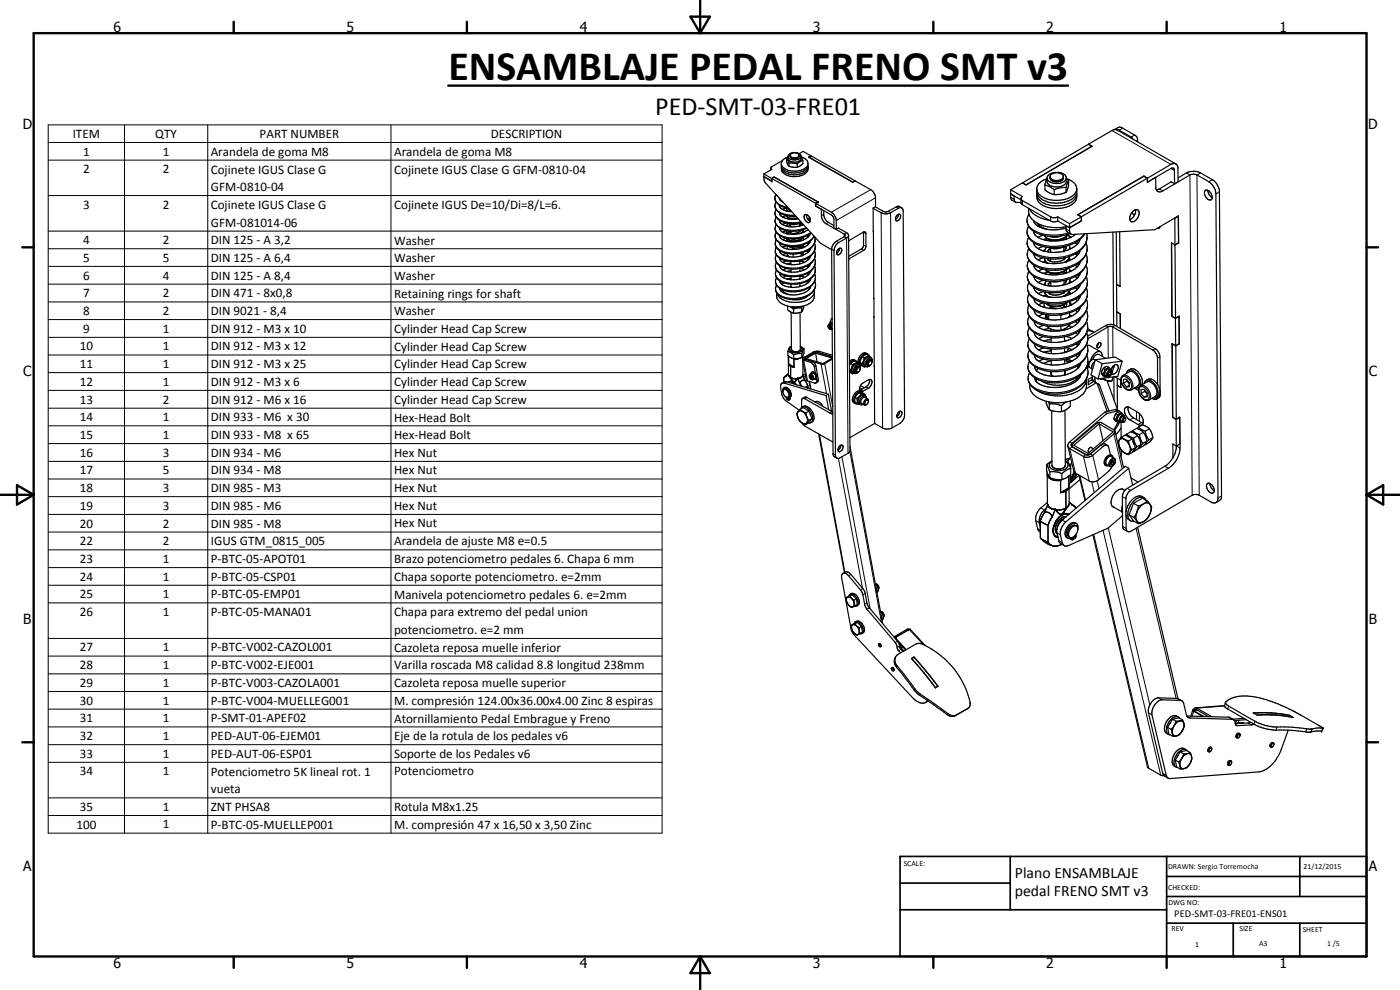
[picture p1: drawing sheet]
<svg xmlns="http://www.w3.org/2000/svg" width="420mm" height="297mm" viewBox="0 0 420 297" stroke-linecap="round" stroke-linejoin="round" font-family="sans-serif">
<defs><g id="words">
<text font-size="12.6" x="134.6" y="23.9">ENSAMBLAJE PEDAL FRENO SMT v3</text>
<text font-size="7.9" x="196.6" y="34.4">PED-SMT-03-FRE01</text>
<g font-size="4.7">
<text x="304.6" y="263.5">Plano ENSAMBLAJE</text>
<text x="304.6" y="268.9">pedal FRENO SMT v3</text>
</g>
<g font-size="4.2">
<text x="34" y="9.6">6</text>
<text x="104" y="9.6">5</text>
<text x="174" y="9.6">4</text>
<text x="244" y="9.6">3</text>
<text x="314" y="9.6">2</text>
<text x="384" y="9.6">1</text>
<text x="6.8" y="38.7">D</text>
<text x="410.6" y="38.7">D</text>
<text x="7" y="112.9">C</text>
<text x="410.8" y="112.9">C</text>
<text x="7" y="187.1">B</text>
<text x="410.8" y="187.1">B</text>
<text x="7" y="261.4">A</text>
<text x="410.8" y="261.4">A</text>
<text x="34" y="290.4">6</text>
<text x="104" y="290.4">5</text>
<text x="174" y="290.4">4</text>
<text x="244" y="290.4">3</text>
<text x="314" y="290.4">2</text>
<text x="384" y="290.4">1</text>
</g>
<g font-size="3.9">
<text x="21.8" y="41.4">ITEM</text>
<text x="46.6" y="41.4">QTY</text>
<text x="77.9" y="41.4">PART NUMBER</text>
<text x="147.3" y="41.4">DESCRIPTION</text>
<text x="24.9" y="46.7">1</text>
<text x="48.9" y="46.7">1</text>
<text x="63.3" y="46.8">Arandela de goma M8</text>
<text x="118.3" y="46.8">Arandela de goma M8</text>
<text x="24.9" y="52">2</text>
<text x="48.9" y="52">2</text>
<text x="63.3" y="52.1">Cojinete IGUS Clase G</text>
<text x="118.3" y="52.1">Cojinete IGUS Clase G GFM-0810-04</text>
<text x="63.3" y="57.4">GFM-0810-04</text>
<text x="24.9" y="62.7">3</text>
<text x="48.9" y="62.7">2</text>
<text x="63.3" y="62.7">Cojinete IGUS Clase G</text>
<text x="118.3" y="62.8">Cojinete IGUS De=10/Di=8/L=6.</text>
<text x="63.3" y="68">GFM-081014-06</text>
<text x="24.9" y="73.2">4</text>
<text x="48.9" y="73.3">2</text>
<text x="63.3" y="73.3">DIN 125 - A 3,2</text>
<text x="118.3" y="73.4">Washer</text>
<text x="24.9" y="78.6">5</text>
<text x="24.9" y="83.9">6</text>
<text x="48.9" y="78.6">5</text>
<text x="48.9" y="83.9">4</text>
<text x="63.3" y="78.6">DIN 125 - A 6,4</text>
<text x="63.3" y="83.9">DIN 125 - A 8,4</text>
<text x="118.3" y="78.7">Washer</text>
<text x="118.3" y="84">Washer</text>
<text x="24.9" y="89.2">7</text>
<text x="48.9" y="89.2">2</text>
<text x="63.3" y="89.2">DIN 471 - 8x0,8</text>
<text x="118.3" y="89.3">Retaining rings for shaft</text>
<text x="24.9" y="94.5">8</text>
<text x="48.9" y="94.5">2</text>
<text x="63.3" y="94.5">DIN 9021 - 8,4</text>
<text x="118.3" y="94.6">Washer</text>
<text x="24.9" y="99.9">9</text>
<text x="48.9" y="99.8">1</text>
<text x="63.3" y="99.9">DIN 912 - M3 x 10</text>
<text x="118.3" y="99.9">Cylinder Head Cap Screw</text>
<text x="23.9" y="105.2">10</text>
<text x="48.9" y="105.2">1</text>
<text x="63.3" y="105.2">DIN 912 - M3 x 12</text>
<text x="118.3" y="105.2">Cylinder Head Cap Screw</text>
<text x="23.9" y="110.4">11</text>
<text x="48.9" y="110.4">1</text>
<text x="63.3" y="110.4">DIN 912 - M3 x 25</text>
<text x="118.3" y="110.5">Cylinder Head Cap Screw</text>
<text x="23.9" y="115.8">12</text>
<text x="48.9" y="115.8">1</text>
<text x="63.3" y="115.8">DIN 912 - M3 x 6</text>
<text x="118.3" y="115.9">Cylinder Head Cap Screw</text>
<text x="23.9" y="121.1">13</text>
<text x="48.9" y="121.1">2</text>
<text x="63.3" y="121.1">DIN 912 - M6 x 16</text>
<text x="118.3" y="121.2">Cylinder Head Cap Screw</text>
<text x="23.9" y="126.4">14</text>
<text x="23.9" y="131.7">15</text>
<text x="48.9" y="126.4">1</text>
<text x="48.9" y="131.7">1</text>
<text x="63.3" y="126.4">DIN 933 - M6 x 30</text>
<text x="63.3" y="131.7">DIN 933 - M8 x 65</text>
<text x="118.3" y="126.5">Hex-Head Bolt</text>
<text x="118.3" y="131.8">Hex-Head Bolt</text>
<text x="23.9" y="137">16</text>
<text x="48.9" y="137">3</text>
<text x="63.3" y="137">DIN 934 - M6</text>
<text x="118.3" y="137">Hex Nut</text>
<text x="23.9" y="142.4">17</text>
<text x="48.9" y="142.4">5</text>
<text x="63.3" y="142.4">DIN 934 - M8</text>
<text x="118.3" y="142.4">Hex Nut</text>
<text x="23.9" y="147.7">18</text>
<text x="48.9" y="147.7">3</text>
<text x="63.3" y="147.7">DIN 985 - M3</text>
<text x="118.3" y="147.7">Hex Nut</text>
<text x="23.9" y="153">19</text>
<text x="48.9" y="153">3</text>
<text x="63.3" y="153">DIN 985 - M6</text>
<text x="118.3" y="153">Hex Nut</text>
<text x="23.9" y="158.3">20</text>
<text x="48.9" y="158.3">2</text>
<text x="63.3" y="158.3">DIN 985 - M8</text>
<text x="118.3" y="158.2">Hex Nut</text>
<text x="23.9" y="163.6">22</text>
<text x="48.9" y="163.6">2</text>
<text x="63.3" y="163.6">IGUS GTM_0815_005</text>
<text x="118.3" y="163.7">Arandela de ajuste M8 e=0.5</text>
<text x="23.9" y="168.9">23</text>
<text x="48.9" y="168.9">1</text>
<text x="63.3" y="168.9">P-BTC-05-APOT01</text>
<text x="118.3" y="169">Brazo potenciometro pedales 6. Chapa 6 mm</text>
<text x="23.9" y="174.2">24</text>
<text x="23.9" y="179.5">25</text>
<text x="48.9" y="174.2">1</text>
<text x="48.9" y="179.5">1</text>
<text x="63.3" y="174.2">P-BTC-05-CSP01</text>
<text x="63.3" y="179.5">P-BTC-05-EMP01</text>
<text x="118.3" y="174.3">Chapa soporte potenciometro. e=2mm</text>
<text x="118.3" y="179.6">Manivela potenciometro pedales 6. e=2mm</text>
<text x="23.9" y="184.8">26</text>
<text x="48.9" y="184.8">1</text>
<text x="63.3" y="184.8">P-BTC-05-MANA01</text>
<text x="118.3" y="184.9">Chapa para extremo del pedal union</text>
<text x="118.3" y="190.2">potenciometro. e=2 mm</text>
<text x="23.9" y="195.5">27</text>
<text x="48.9" y="195.5">1</text>
<text x="63.3" y="195.5">P-BTC-V002-CAZOL001</text>
<text x="118.3" y="195.6">Cazoleta reposa muelle inferior</text>
<text x="23.9" y="200.8">28</text>
<text x="48.9" y="200.8">1</text>
<text x="63.3" y="200.8">P-BTC-V002-EJE001</text>
<text x="118.3" y="200.9">Varilla roscada M8 calidad 8.8 longitud 238mm</text>
<text x="23.9" y="206.1">29</text>
<text x="48.9" y="206.1">1</text>
<text x="63.3" y="206.1">P-BTC-V003-CAZOLA001</text>
<text x="118.3" y="206.2">Cazoleta reposa muelle superior</text>
<text x="23.9" y="211.4">30</text>
<text x="48.9" y="211.4">1</text>
<text x="63.3" y="211.4">P-BTC-V004-MUELLEG001</text>
<text x="118.3" y="211.5">M. compresión 124.00x36.00x4.00 Zinc 8 espiras</text>
<text x="23.9" y="216.7">31</text>
<text x="48.9" y="216.7">1</text>
<text x="63.3" y="216.7">P-SMT-01-APEF02</text>
<text x="118.3" y="216.8">Atornillamiento Pedal Embrague y Freno</text>
<text x="23.9" y="222">32</text>
<text x="23.9" y="227.4">33</text>
<text x="48.9" y="222">1</text>
<text x="48.9" y="227.3">1</text>
<text x="63.3" y="222">PED-AUT-06-EJEM01</text>
<text x="63.3" y="227.4">PED-AUT-06-ESP01</text>
<text x="118.3" y="222.1">Eje de la rotula de los pedales v6</text>
<text x="118.3" y="227.5">Soporte de los Pedales v6</text>
<text x="23.9" y="232.7">34</text>
<text x="48.9" y="232.7">1</text>
<text x="63.3" y="232.7">Potenciometro 5K lineal rot. 1</text>
<text x="118.3" y="232.7">Potenciometro</text>
<text x="63.3" y="238">vueta</text>
<text x="23.9" y="243.3">35</text>
<text x="48.9" y="243.3">1</text>
<text x="63.3" y="243.3">ZNT PHSA8</text>
<text x="118.3" y="243.4">Rotula M8x1.25</text>
<text x="22.9" y="248.6">100</text>
<text x="48.9" y="248.6">1</text>
<text x="63.3" y="248.6">P-BTC-05-MUELLEP001</text>
<text x="118.3" y="248.7">M. compresión 47 x 16,50 x 3,50 Zinc</text>
</g>
<text font-size="3.1" x="352.4" y="275.2">PED-SMT-03-FRE01-ENS01</text>
<g font-size="2.4">
<text x="271.2" y="259.7">SCALE:</text>
<text x="350.6" y="260.8">DRAWN: Sergio Torremocha</text>
<text x="391.2" y="260.6">21/12/2015</text>
<text x="350.6" y="267">CHECKED:</text>
<text x="350.6" y="271.4">DWG NO:</text>
<text x="351.6" y="279.3">REV</text>
<text x="372" y="279.4">SIZE</text>
<text x="391" y="279.6">SHEET</text>
<text x="358.7" y="284.1">1</text>
<text x="377.9" y="283.8">A3</text>
<text x="398.3" y="283.8">1 /5</text>
</g>
</g></defs>
<g fill="none" stroke="#000" stroke-width=".35">
<path d="M334.5 38.9l1.4-.8 .8 .2 4.1 2.4 .6 1M334.5 38.9l-.8 .3-30.4 17.7M334.5 38.9h1.1l3.9 2.2 .4 .6M334.5 38.9l.7 .1 17.7 10.2M229.3 52.2v1.5l.5 1.3 16.5 18 3.3 1.9M229.3 53l2.3 1.4v-.8v.8zM229.3 52.2l2.3 1.4M231.3 50.5l.3 .3-2.3 1.4M231.6 53.6l13.2 7.4M232.3 53.2l13.3 7.4-.8 .4 4.7 2.7a3.4 3.4 0 0 1 1.5 2.5v2.6M232.4 53.1l-.8 .5M232.9 58.3a2.39 2.39 0 0 0 1.1 3.3"/>
<path d="M233 58.5l.5 .5M233.9 59.4v.2M233.9 59.6l1.1 1.1M234 59.5l-.1 .1M234.5 49.1v.8M234.5 49.9a2.84 2.84 0 0 0 3.1 3.1 4.7 4.7 0 0 0 4.8-1.8l.1-1M234.8 48.2l-3.2 1.8-.3 .4v.6M236 47.5l.8 1.4M236 47.5v1l.8 1.4M236.5 47.1l-.5 .4M236.7 46.5a2.48 2.48 0 0 1 3.7 .2 1.53 1.53 0 0 1-.4 1.6 1.53 1.53 0 0 1-1.5 .4 1.54 1.54 0 0 1-1.7-.5 1.54 1.54 0 0 1-.1-1.7zM236.8 48.9l2.5 .3"/>
<path d="M236.8 49.9l1.5 .3h1M236.8 48.9v1M237.1 46.7l.1 .2M237.3 46.2a1.43 1.43 0 0 1 1.5-.4 1.43 1.43 0 0 1 1 1.2l-.4 .4a1.64 1.64 0 0 1-2.2-.4zM239.3 49.2v1M239.8 46.7a1.7 1.7 0 0 1-2.6 .2M239.8 46.1l1.2-.7 2.4 1.4M240.4 46.9a2.31 2.31 0 0 1-3.9 .1 2.21 2.21 0 0 0-1.9 2.7 5.4 5.4 0 0 0 7.7 0l.2-.6M240.9 48.1l-.5-1a2.4 2.4 0 0 1 2.1 2.8M240.9 48.1l-1.6 1.1M240.9 48.1v1l-1 .8-.6 .3M242.5 49.9a4.5 4.5 0 0 1-5.4 1.9 3.2 3.2 0 0 1-2.6-1.9"/>
<path d="M242.5 49.9v.3M242.5 50.2a2.84 2.84 0 0 1-2.6 2.1 4.5 4.5 0 0 1-5.4-1.8M243.4 46.8l-.7 .4 13.2 7.5 .7-.5M243.4 46.8l13.2 7.4M256.6 54.3l4.7 2.6a3.5 3.5 0 0 1 1.5 2.5v2.6l-.8 .4 .3 27.2M256.6 54.2v.1M303.3 56.9l.1 2.7 .3 .5 1.1 .6M303.3 56.9l3.6 2.1-.5 .6M306.4 59.9l-3.1-1.7 1.1 .6v1.4l.4 .5h1.6M306.4 59.6v1.2l.3 .5 8.6 5 1.4 .2 .7-.2M306.4 59.6l.3 .5 8.8 5.1 1.2 .1 .7-.2M306.9 54.9l1 .6"/>
<path d="M306.9 54.9h.1M313.6 55.5l1.4 .5 1.4 .9M313.6 55.5v1.4l1.4 1 1.4 .5M314.2 53.6a3.2 3.2 0 0 0-2.7 4.2 8.2 8.2 0 0 0 10.5 .9 2.51 2.51 0 0 0 1.1-2.4 2.51 2.51 0 0 0-1.6-2.1l-1.5-.6 .7 .5M314.2 53.6l-.6 1.9M314.5 52.7a3.9 3.9 0 0 1 5.4 .3 2.03 2.03 0 0 1-2.4 2 2.68 2.68 0 0 1-3.3-1.6zM315.4 52.4a2.69 2.69 0 0 1 3.7 .3 1.87 1.87 0 0 1-2.7 1.4 1.09 1.09 0 0 1-1.1-.5 1.09 1.09 0 0 1 .1-1.2zM316.4 56.9v1.5M319.1 53a1.35 1.35 0 0 1-1.5 1.5h-1a1.45 1.45 0 0 1-1.5-1.5M319.9 56.3v1.4M319.9 56.3a6.5 6.5 0 0 0-3.5 .6M319.9 57.7l-1.7 .6-1.8 .1"/>
<path d="M320 53.4v1a2.76 2.76 0 0 1-3.3 1.7 2.35 2.35 0 0 1-2.5-1.7v-1M320.7 54.1l-.8 2.2M320.7 54.1l-.1 1.9-.7 1.7M323.1 57.8a3.4 3.4 0 0 1-2.6 4.2 8.5 8.5 0 0 1-8.9-1.5l-.4-1v-1.6M323.2 56.6a3.3 3.3 0 0 1-2.7 3.7 8.2 8.2 0 0 1-8.9-1.5l-.4-1-.1-1.1M323.2 58.5a4.9 4.9 0 0 1-4.8 3.2 6.9 6.9 0 0 1-7-2.4l-.2-.7M326.6 43.3l1.1 .6-19.8 11.6-1-.6M326.7 43.3h.1M341.4 41.7l-.2 .7M341.4 41.7v.8M343.3 52.9l1 .6M343.3 52.8l-19.8 11.6 1 .7"/>
<path d="M343.3 52.8l1.1 .7M343.3 52.8v.1M344.3 53.5v1.2l2.5-1.5 .1 2.8a1.29 1.29 0 0 0 .6 1.4 1.29 1.29 0 0 0 1.5-.1l8.6-5 1.6 .2 3.6 2a4.9 4.9 0 0 1 2.1 3.7l.6 91.2-.1 .8-.5 .6M344.3 53.5l-19.7 11.5M344.3 54.7h.1M344.4 54.7l7-4.2a.64 .64 0 0 1 .8 0 .64 .64 0 0 1 .3 .7v4M344.4 53.5v1.2M351.4 54.6l1.1 .6M351.5 54.6l-3.6 2.1-.9 .2M352.9 49.2l.6 1 .1 4.3-1.1 .7M352.9 49.2l-.4-.2-1.1 .3-7 4.2M353.6 53.4l2.5-1.5a4.8 4.8 0 0 1 4.2 0l3.5 2a4.7 4.7 0 0 1 2.2 3.7l.6 91.5-.3 .8-1.4 .9"/>
<path d="M361.6 57.3a1.43 1.43 0 0 1 2.1 1.3 .84 .84 0 0 1 0 1.1 .84 .84 0 0 1-1.2 .1l-.6-.6-.4-.9zM362.5 57.1a2.57 2.57 0 0 0 1.3 2.2M232.9 60.6a2.4 2.4 0 0 0 1.2 3.4M232.9 62.9l-.2 .4a1.92 1.92 0 0 0 .2 1.9M232.9 69.6v.2a2.43 2.43 0 0 0 1.6 3.4 9 9 0 0 0 5.8 .5M232.9 65.2a2.31 2.31 0 0 0 1.3 3.3M232.9 67.4l-.3 1 .3 1.2M232.9 65.2l1.1 .9M232.9 69.6a5.3 5.3 0 0 0 4.5 2M233 74.2l1.3 1.2M233 71.9a2.09 2.09 0 0 0 0 2.3M233 76.5a2.77 2.77 0 0 0 2.2 3.8 9.1 9.1 0 0 0 6.4-.2l.5-.3"/>
<path d="M233 78.7a2.35 2.35 0 0 0 1.1 3.4 9.3 9.3 0 0 0 8.6-.3M233.9 63.8a1.46 1.46 0 0 0 1.2 1.4l2.2 .6M233.9 61.6a2.2 2.2 0 0 0 2.1 1.7M234 61.6l.7 .4 2 .5M234 66.1l2.6 1M234 66.1v.3M234 68.4v.2M234 70.7v.2M234 70.9a2.78 2.78 0 0 0 2.2 1.5M234 68.6a3.3 3.3 0 0 0 3.3 1.7 6.8 6.8 0 0 0 5.2-1.5M234 66.4l.8 1M234 77.7l.9 1"/>
<path d="M234 75.2v.3M234 77.5v.2M234 75.5l.9 1M234 72.9a2.28 2.28 0 0 0 2.3 1.8M234.1 64l2 .7M234.1 61.7l-.2 .1M234.1 64l-.1 .1M234.2 68.5l1.8 .7 1.3 .2M234.2 66.3l-.2 .1M234.2 68.5l-.2 .2M234.2 70.8l-.2 .1M234.2 73.1l-.2 .1"/>
<path d="M234.2 75.3l-.2 .2M234.3 77.6l-.3 .1M234.3 79.9l-.3 .1M234.8 67.4l2.5 .6M234.9 76.5a7.8 7.8 0 0 0 5.8 .2M234.9 60.5v.1M236 62.4l-1.1 .5M236 63.3l1.6 .2M236 69.2l-1.1 .4M236 66.9l-1.1 .5M236 64.6l-1.1 .5M236 76l-1.1 .5"/>
<path d="M236 73.7l-1.1 .5M236 71.5l-1.1 .4M236.1 64.7l2.7 .1M236.1 78.3l-1.2 .4M236.1 64.7a1.51 1.51 0 0 0 1.5 1h1M236.2 63.2l-.2 .1M236.2 71.5l.1 .3M236.2 63.2l.1 .2M236.2 69.2l.1 .8M236.2 62.4v.8M236.3 73.8v.9M236.3 76.1v.4l.6 .6"/>
<path d="M236.3 74.6h-.3M236.3 70l.1 .2M236.3 70l-.3 .1M236.3 71.8l-.3 .5M236.3 71.8l1 .5M236.4 71.8l-.2 .6M236.5 73.8l2 .6M236.5 65.4l-.5 .1M236.5 76.8l-.5 .1M236.7 67.1l-.7 .7M236.7 65.4l-.4 .3M236.8 72.5h.1"/>
<path d="M236.9 62.7l-.1 .2 .6 .4M236.9 63.1l.4 .1M236.9 69.3l-.1 .3 .5 .3M237 67.6l-.2 .4M237 64.8l1.1 .3 .8-.2M237.3 64.8v.1M237.3 65.6v.2M237.3 67.3v.7M237.3 72.3v.3M237.3 67.6h-.4M237.3 67.5l-.3 .1M237.3 69.4l-.1 .5"/>
<path d="M237.4 79l-1.3 .2M237.4 78.4v1M237.7 74.3l.3 .3M237.8 76.2l.2 .2M238 74.6v.2M238 76.4v.7M238.5 74.4l-.5 .2M238.5 76.2l-.5 .2M239.1 71.6h-1.7M239.4 65.5l-2.1 .3M239.6 65.7h-.9M239.9 67.1l.5 .3"/>
<path d="M240 69.2v.3M240 72v.3M240 72.2l.1 .1M240 78.3l.1 .9M240.1 78.2l1.3 .5M240.1 74.2h.3M240.2 75.9l.2 .1M240.3 73.7l-1.3 .3-1.1-.1M240.4 69.1a2.81 2.81 0 0 1-3.1 .8M240.4 66.8v.5l-.5 .5v-.8M240.4 71.7v.5M240.4 71.7l-1.3 .6h-1.8"/>
<path d="M240.4 74.2v.3M240.4 75.9v.9M240.4 67l-.3-.1a3.8 3.8 0 0 1-3.5 .2M240.5 74l-.1 .2M240.6 66.8l-2 .3h-2M240.9 71.2l.2 .6M240.9 71.2l-.5 .5M240.9 69.5l.1 .3M240.9 76.2l.5 .2M240.9 69.4l.4 .2M241.1 73.5l-.2 .8M241.1 75.7l-.4 1"/>
<path d="M241.1 74l.3 .2M241.1 67.3l-.1 .2M241.1 71.8l.3 .1M241.1 71.9l.1 .1M241.1 71.8v.2M241.1 68.9l-.6 1M241.2 67.4l-1.6 .5-2.3 .1M241.2 73.4l-1.2 .8-1.5 .2M241.5 64.5a1.11 1.11 0 0 1 1.5 .8l.2 .8a.64 .64 0 0 1-.5 .7 .64 .64 0 0 1-.7-.4 1.62 1.62 0 0 1-.5-1.9zM242 64.4a1.95 1.95 0 0 0 1.2 1.9M242.1 68.5l.1 .1M242.1 70.7l.5 .3"/>
<path d="M242.1 75.3l-.3 .1a8.7 8.7 0 0 1-4.7 .8l-2.8-.8M242.1 68.5l-2 .7-2.8 .2M242.1 73l.5 .3M242.1 75.3l.5 .3M242.1 77.6l.5 .3M242.1 79.8l.5 .3M242.3 64.5l-.3 .2M242.6 65.9l.2 .3M242.6 72.7l.3 .3M242.6 70.4l.3 .3M242.6 75l-.5 .3M242.6 79.5l.3 .3"/>
<path d="M242.6 77.3l.3 .3M242.6 75l.3 .3M243.1 65.5l-.6 .4M243.2 65.7l-.3 .5M243.2 70l-.3 .7a7 7 0 0 1-6.7 1.7M243.3 76.8a4.3 4.3 0 0 1-3.4 2.4 7.2 7.2 0 0 1-5-.5M243.3 74.5a3.6 3.6 0 0 1-2.6 2.2M243.3 72.2a5.7 5.7 0 0 1-6.2 2.6l-.8-.1M243.3 79a4.3 4.3 0 0 1-3.8 2.6 7.3 7.3 0 0 1-4.6-.6l-.6-.5-.3-.7M243.4 69.8a8.6 8.6 0 0 1-6 1.8M244.3 70.9a6.2 6.2 0 0 1-4 2.8M244.4 73a3.3 3.3 0 0 1-.1 2.7 8 8 0 0 1-11.1 1.1 2.17 2.17 0 0 1-.2-2.6"/>
<path d="M244.4 75.3a3.5 3.5 0 0 1-2.3 4.5M244.4 73l-.9 1.3-.9 .7M244.5 79.8a3.9 3.9 0 0 1-3.2 4.9l-2 .5-2 .1a4.4 4.4 0 0 1-4.6-3l.3-1.3M244.5 77.5a3.6 3.6 0 0 1-1.8 4.3M244.5 71.1l.1 1.2-.2 .7M244.8 61.8l1.7 1v1.9a2.85 2.85 0 0 0 1.4 2.4l5.6 3.2v.6l-2.5 1.5a3.1 3.1 0 0 0-1.4 2.4l.4 61.6 .3 .5 .9 .6M244.8 61v.8M244.8 61.8h.1M244.8 61.8l5 3 .5 .9v2.7l.7 .4M245.5 60.6l-.7 .4M247.2 63.2v1.4a3.3 3.3 0 0 0 1.4 2.1l1.7 1M251.4 74.9l.3-.3a.64 .64 0 0 1 1 .1 .64 .64 0 0 1-.2 .9 .77 .77 0 0 1-.6 .8 .77 .77 0 0 1-.8-.3z"/>
<path d="M251.6 68.5l2.5 1.3a.84 .84 0 0 1 .6 .8 .84 .84 0 0 1-.6 .8l-3.1 2-.5 .9-.2 .9 .4 61.3a.84 .84 0 0 0 .4 1 .84 .84 0 0 0 1-.2l2.4-1.3 .6-.8-.4-64.6M251.7 68.4l-.7 .4M251.7 68.4v.1M251.9 74.5a1.66 1.66 0 0 1-.8 1.5M259.2 69.6v4.1l-.3 .6-.3 .3-3.9 2.3M259.2 69.6h.5l.2 .5-.2 4.4-.3 .5-4.7 2.7M259.2 69.6l-4.5 2.7M262 62.5l2.4 1.3a3.1 3.1 0 0 0 2.9 0l2.3-1.3a.88 .88 0 0 1 1-.1 .88 .88 0 0 1 .4 .9l.5 61.3-.2 .9-.8 1.2-2.8 1.7a3.1 3.1 0 0 1-2.8 0l-2.4-1.4M262.1 69.3h.1M262.1 69.4h.1M262.2 74.7v.1M262.7 62.1l3 1.5 .7-.1 3-1.6 1.2 .5"/>
<path d="M269.3 64.6l.5-.3a.78 .78 0 0 1 .6 .6 .78 .78 0 0 1-.4 .8l-.8 .6a.95 .95 0 0 1-.5-.9 .95 .95 0 0 1 .6-.8zM269.6 64.3l-.2 .9-.6 .6M308.7 62.5l.1 1.8M308.7 67.9a3.7 3.7 0 0 0 1.6 4.9M308.7 71.2a3.6 3.6 0 0 0 1.6 5M308.8 64.3a7.8 7.8 0 0 0 7 3.9l1.4 .1 2.7-.3M308.8 64.3a3.6 3.6 0 0 0 1.7 5.3M309 62.7a7.8 7.8 0 0 0 6 3.4M310.2 66.3l.1 .3a4.7 4.7 0 0 0 4.1 2.2M310.2 66.3h.1M310.2 66.2v.1M310.2 69.4a3.5 3.5 0 0 0 3.3 2.6 11.4 11.4 0 0 0 9.4-1.7"/>
<path d="M310.3 72.8a12.5 12.5 0 0 0 9.5 1.1M310.3 76.2a10.6 10.6 0 0 0 5 1.5M310.3 76.2a3.5 3.5 0 0 0 2.9 2.5l.9 .2M310.3 79.5a3.4 3.4 0 0 0 3.2 2.6l1.9 .3M310.3 72.8l-.1 .2a4.8 4.8 0 0 0 4.5 2.6M310.5 69.6a12.2 12.2 0 0 0 7.5 1.3M310.5 69.6l-.3 .1M310.5 72.9l-.2 .2M310.5 76.3l-.2 .2M310.5 79.7l-.2 .1M311.2 66.9l1.3 1.1 1.9 .8M311.9 67.6l-.4 .3"/>
<path d="M313 70.6l-1.5 .6M313 71.9l1.3-.3-.5 .5M313 77.3l-1.4 .7M313 74l-1.4 .6M313.3 68.4l-.3 .1M313.6 75.1l-.6 .1M313.6 77.5l.1 .9M313.7 78.5l-.7 .1M313.7 78.4l.4 .5M313.7 68.6l.1 .1M314.2 74.2l-.6 .6-.1 .6M314.5 74.2l.8 .3"/>
<path d="M314.7 77.6l-.2 .3 .5 .4M315.1 70.9l.1 .1M315.2 70.9v.1M315.2 72v.3M315.2 72.3h.1M315.3 74.5v1.2M315.3 77.7v.7M315.3 74.8l-.4 .1M315.3 78.2l-.3 .1M315.3 74.7a.6 .6 0 0 0-.6 .9M317.4 65.1l3.6 2M317.4 66.3l3.6 2"/>
<path d="M317.4 65.1v1.2M318 70.9l-1.1 .3-1.7-.2M318.5 70.8l-.5 .1M319.2 74a5.9 5.9 0 0 1-3.9 .5M319.2 71.5l.1 .5M319.2 71.6l.4 .3M319.3 74v1.3M319.3 74.1l.6 .4M319.3 77.4v.4M319.4 77.7l-1.4 .7a4.1 4.1 0 0 1-3-.1M319.4 71.8h.4M319.8 77.3l-.4 .4"/>
<path d="M319.8 73.9l.2 .1M319.9 71.1l.1 .7M319.9 68.4l-.4 .1a11.4 11.4 0 0 1-5.1 .3M320 73.8l-.1 .8-.7 .8M320.6 70.3l-2.6 .6M320.6 70.3l.3 .6M320.6 70.3a5.1 5.1 0 0 1-6.6 1.1l-.4-.7M320.7 77.8l.2 .4M320.7 77.6l.8 .3M320.9 70.9l.6 .3M320.9 70.9l.1 .5M321 73.5l-.1 1.3"/>
<path d="M321 68.3l-1.1-.6 .1 1.5 1.4 1M321 67.1v2.5l.3 .5 .5 .3 24.8-1.5M321 74.3l.5 .2M321 76.9l-.5 1.1-.6 .6M321.2 70.1l-.6 .2M322.6 72.9l.7 .4M322.6 76.2l.7 .4M322.6 79.6l.7 .4M323.3 75.8l.4 .4M323.3 72.4l.3 .4M323.3 79.2l.4 .4M323.5 64.4v.1"/>
<path d="M323.5 64.4l1.1 .6M323.7 79.6l-1.1 1.1-1 .6M323.7 76.2l-.2 .2a9.9 9.9 0 0 1-8.1 2.6l-1.3-.1M324.2 71.8a7.5 7.5 0 0 1-6.8 3.9l-2.7-.1M324.2 75.1a12.7 12.7 0 0 1-8.9 2.6M324.2 75.1l-.5 1.1M324.2 78.5l-.5 1.1M324.5 66.2l.1 .1M324.5 65.1l-3.5 2M324.5 65.1v1.2l-3.5 2M324.6 66.3l-3.6 2M324.6 65v1.3"/>
<path d="M325.6 70.1a8.2 8.2 0 0 1-3.9 3.2l-1.9 .6M325.9 72.8a5.4 5.4 0 0 1-3 6.7 13.3 13.3 0 0 1-5.7 1.6 11.3 11.3 0 0 1-7.3-1.9l-.3-.2a3.4 3.4 0 0 1-.8-4.4M326 76.2a5.1 5.1 0 0 1-2.3 6.1l-1.6 1-2.8 .9-4.1 .3a7.5 7.5 0 0 1-6.8-3.9v-1.6l.4-1M326 79.6a5.1 5.1 0 0 1-2.7 6.4l-1.2 .7-2.8 .8M326.1 70.1a4.9 4.9 0 0 1-1.9 5M334 69.6l.2 27.9M335 69.6l.1 15.7M336 69.5l.2 16.5-1.1-.7M339.7 63.8l.8 .8M340.6 63a1.03 1.03 0 0 1 1.2 .4 1.03 1.03 0 0 1-.1 1.2 1.99 1.99 0 0 1-2.3 1.8 2.13 2.13 0 0 1 .3-2.6M340.6 63l-.9 .8M340.6 63l.2 .2"/>
<path d="M340.8 62.9a2.93 2.93 0 0 1-1.7 3M346.6 68.9h.1M346.7 68.9l6.9-4.1 .1 8.1M348.1 68l-.2 .5h-.6M352.5 65.4l.1 .1M352.6 65.5l.2 30M352.6 73.4l-1-.5 .1 22M353.6 64.8v.1M353.6 64.9l.1 8M353.6 64.9l-1 .6M353.7 72.9h.1M353.7 72.9l-1.1 .5"/>
<path d="M233.1 87.8a3.8 3.8 0 0 0 3.7 4.1l2.3 .2 2.1-.4M233.1 85.6a2.03 2.03 0 0 0 0 2.3M233.1 87.9a7.4 7.4 0 0 0 7.6 1.6l1.5-.6M234 82v.3M234.1 86.5a2.2 2.2 0 0 0 2.2 1.8 7.3 7.3 0 0 0 6.7-1.7M234.1 84.5a3.9 3.9 0 0 0 3.5 1.7 7.6 7.6 0 0 0 5-1.4h-.1M234.1 84.3v.2M234.3 82.2l-.3 .1M234.3 84.4l-.2 .1M234.4 86.7v.7M234.6 86.8l.9 1 1.6 .6M235.1 84.8l-.5 .5"/>
<path d="M236.1 80.6l-1.1 .4M236.1 82.8l-1.1 .5M236.4 91.8v1.2l1 .7M236.9 91.9l1.3 .9M237.4 85.8l-.1 .4M237.4 80.7v1M237.4 83v.9M237.4 85.3v.9M237.4 83.8l-.4 .1M237.4 81.3l-1.3 .1M237.4 83.5l-1.3 .2M237.4 93.7l.8 .3"/>
<path d="M237.4 93.7l.1 11.1 .3 .4 .7 .3a1.63 1.63 0 0 0 1.7-.6l-.1-11.2M237.7 92.1l.4 .1M238.1 92.1v.1M238.2 92.8v1.2M239.8 92.1l-1.7 .1M240.1 82.8v.9M240.1 85.1v.9M240.1 85.7l.1 .3M240.1 81.4h.1M240.1 82.8l1.4 .4M240.6 92.4l-1.6 .1-.8 .3M240.6 92.4v1.2"/>
<path d="M240.6 93.6l-2.4 .4M240.7 91.9l-.1 .5M241.2 91.8l-.6 1.8M241.4 80.9l-1.3-.4v.9M242.1 82.1l.6 .3M242.1 84.4l.6 .3M242.2 88.9a6.2 6.2 0 0 1-5.3 .8M242.5 88.7l-.3 .2M242.7 84.1l.3 .3M242.7 81.8l.2 .3M243.1 86.4l-.1 .2M243.1 86.1v.4"/>
<path d="M243.3 81.3v.2a5 5 0 0 1-4.3 2.4 5 5 0 0 1-4.9-1.5l-.1-.1M243.4 83.6l-.9 1.3-.5-.4M243.4 85.9l-.4 .7M244.3 87l.1 1.8a3.4 3.4 0 0 1-3.2 2.9M244.4 87.6a4.2 4.2 0 0 1-4 3 7.1 7.1 0 0 1-7-2.1l-.3-.6M244.5 82.1l.1 .4a3.2 3.2 0 0 1-1.2 3.3 8 8 0 0 1-4.7 1.7l-2.7-.2a3.6 3.6 0 0 1-3.3-3.2l.4-.8M244.5 84.3a3.7 3.7 0 0 1-2.3 4.6M248.6 97.5a.73 .73 0 0 1 .9 .4 .73 .73 0 0 1-.3 .9h-.1a1.05 1.05 0 0 1-.5-1.3zM248.7 97.5l.4-.3 .7 .4M248.7 97.8h.4l.2 .8-.4-.2zM249 98.5h.1M249.2 96.9l-.4 .5"/>
<path d="M249.2 96.9l.6 .4M249.3 98.1v.4h-.3M249.3 98l-.5-.2 .2 .7M249.5 95.7l.3 .2M249.5 95.7l-.6 1.5M249.6 98.7l.2 .1M249.7 98.7l.1 .1M249.8 95.5l-.3 .2M249.8 98.6l-.4 .2M249.8 96.8l-.3-.1-.3 .2M262.2 89.5l.1 .1M262.3 95.1l.2 31.9"/>
<path d="M262.3 89.6v5.6M308.8 81.4a3.8 3.8 0 0 0 2.5 5.4l.8 .4a14 14 0 0 0 7.2 .3M308.9 91.5a3.6 3.6 0 0 0 1.7 5.1M308.9 98.3a3.6 3.6 0 0 0 1.8 5M310.3 82.9v.2a4.7 4.7 0 0 0 4.4 2.7h.7M310.3 86.3l.5 1.1 1.4 1a11.5 11.5 0 0 0 7.3 .4M310.4 89.7a3.5 3.5 0 0 0 3.2 2.5 12.2 12.2 0 0 0 7.8-.6M310.4 93.1a3.5 3.5 0 0 0 2.9 2.4l1.5 .4M310.4 96.4a3.4 3.4 0 0 0 2.9 2.5l2.2 .5 3.7-.3 2.8-1.1 1.5-1.1M310.5 99.8a3.5 3.5 0 0 0 2.8 2.5l2.2 .4M310.5 83.1l-.2 .1M310.6 86.4l-.3 .2"/>
<path d="M310.6 96.6l1.5 .7 2.3 .5M310.6 89.8l-.2 .2M310.6 93.2l-.2 .1M310.6 96.6l-.2 .1M310.7 99.9l-.2 .2M313 80.7l-1.4 .7M313.1 87.5l-1.5 .6M313.1 84.1l-1.5 .7M313.1 94.2l-1.4 .7M313.1 90.8l-1.4 .7M313.2 97.6l-1.5 .7M313.4 92.1h-.3"/>
<path d="M313.4 91.5v.7M313.4 91.5l.2 .8M313.5 90.9l-.1 .6M313.6 85.2v.3M313.6 85.3l-.5 .1M313.6 87.6a1.51 1.51 0 0 0 1 1.5M313.7 80.9l.7 .6M313.8 94.7l.6 1.1M313.8 94.7v1M313.8 95.4l-.7 .1M313.9 88.6l-.8 .2M314 94.4l.7 1.5"/>
<path d="M314 94.4l-.2 .3M314 84.3l-.4 .9M314.1 81.8l-1.1 .2M314.4 97.8l.4 .8M314.4 97.8h3.9M314.4 81.5l-.7 .7M314.4 81.5l1 .5M314.4 89l-.1 .1M314.6 87.8l.8 .5M314.6 87.8h.1M314.7 95.9h.1M314.7 94.5v1.4"/>
<path d="M314.8 97.9v.7M314.8 98.6a7.2 7.2 0 0 0 3.6 .5M314.9 98.6l-1.7 .3M314.9 92.5l.4-.1 .5 .2M315.3 82v.4M315.3 84.7l-.7 .4 .6 .7M315.3 82.2l-.4 .2M315.4 87.8v.5M315.4 85l-.7 .1M315.4 98.8v.5M315.4 91.9l.5 .4 .8 .3M318 94.5l.4 .2"/>
<path d="M318.3 84.3l-1.5 .3-1.5-.1 .1 1.3M318.4 94.7v1.1M318.4 97.8v1.3M318.6 94.4l-.2 .3M319.3 81.4v.7M319.3 81.6l.6 .4M319.3 85.3l-.6 .3M319.4 84.2v1.1M319.4 87.5v.2M319.4 87.7l-2.1 .8-1.9-.2M319.4 91.4v.4M319.4 91.7v.1"/>
<path d="M319.4 98.7v.3M319.4 98.7l-1 .4M319.4 98.7l.6 .1M319.4 91.7l-.7 .7M319.5 91.3l-.1 .4M319.5 84.1l.5 .4M319.6 87.5l-.2 .2M319.7 88.7h.2M319.7 88.7l-.3 .2M319.9 84l.2 .1M319.9 81l.1 .9M320 88.5l.1 .2"/>
<path d="M320.1 84l-.2 .6-.6 .7M320.1 91v.6l-.4 .6M320.4 90.7a5.2 5.2 0 0 1-6.5 .3M320.5 80.5a5.3 5.3 0 0 1-5.1 1.5M320.7 87.7l.3 .6M320.7 97.8l1 .4M320.7 87.7l.9 .4M320.7 80.4l.4 1.1M320.8 95.1l-.2 .2M320.8 95.1v.1M320.8 95.2l-2.9 .7h-3.1M320.9 90.5l.2 1.1"/>
<path d="M321 93.9v1l-.2 .2M321 90.5l.3 .5 .1 .6M321 94.5l.6 .3M321 81.1l.6 .2M321 87.1l-.4 .8-.9 .8M321 97.2l-.1 .5-1.5 1M321 84.5l.6 .2M321.1 83.7l-.3 1.3M321.4 91.3l.2 .1M321.6 84.7l-1.5 .6a12.6 12.6 0 0 1-4.7 .5M321.6 81.3l-3.1 1-3.1 .1M321.6 91.4l-.2 .2"/>
<path d="M322.7 83l.7 .4M322.7 86.4l.7 .4M322.7 89.7l.7 .5M322.7 93.1l.7 .4M322.7 96.5l.8 .4M322.8 99.9l.7 .4M323 96.6l.5 .3M323.4 85.9l.4 .5M323.4 82.5l.3 .5M323.4 89.3l.4 .4M323.4 92.7l.4 .4M323.5 96.1l.3 .4"/>
<path d="M323.5 99.4l.3 .5M323.8 89.7l-2.2 1.7M323.8 96.5l-.3 .4M324.3 85.3a6.2 6.2 0 0 1-4.8 3.5M324.3 81.9l-1.1 1.6-1.6 1.2M324.3 92a5.3 5.3 0 0 1-3.5 3.2M324.3 95.4l-.5 1.1M324.3 88.6l-.5 1.1M324.3 98.8l-1 1.7-1.6 1.1M326 83a4.8 4.8 0 0 1-1.9 5.8 12.7 12.7 0 0 1-14.2 .6 3.5 3.5 0 0 1-1.1-4.6M326 89.7a5.6 5.6 0 0 1-3.9 7.1l-1.3 .5-2.5 .5M326 86.4a4.5 4.5 0 0 1-.3 4 11.3 11.3 0 0 1-11.9 4 6.1 6.1 0 0 1-5.4-4v-1l.5-1.3"/>
<path d="M326.1 93.1a5.4 5.4 0 0 1-3.1 6.6 12.5 12.5 0 0 1-13.3-.5 3.3 3.3 0 0 1-.8-4.3M326.1 99.9a5.3 5.3 0 0 1-3 6.6l-1.8 .8-1.9 .5M326.1 96.5a5.3 5.3 0 0 1-3.1 6.6l-3.1 1.3a14.6 14.6 0 0 1-7.3-.2l-1.9-.9M326.3 99.3l1.8 .2M326.4 98.6l1.7 1M328.1 99.5l.2 .2M335.1 85.3l1.1 .6M335.1 85.3v8.2l1.1 .6v4.5M335.1 85.3h.1M335.1 93.6l1.1 .6M335.1 93.6l.1 4.4M335.2 93.6h-.1"/>
<path d="M351.7 94.9l1.1 .6M351.8 94.9h-.1M352.8 95.5v8.2M352.8 95.5l1.1-.6v8.3M353.8 94.9l-1 .6M234.6 115l1.3-.5 12.7 3.8M235.2 116.4a1.86 1.86 0 0 1 1.9 .8 1.86 1.86 0 0 1 0 2l-.2 .1M235.2 116.9a1.52 1.52 0 0 1 1.3 2.3M235.2 116.9a1.44 1.44 0 0 1 1.5 .4 1.44 1.44 0 0 1 .2 1.5l-.4 .4M235.2 116.9l-.3 .6M235.9 119.2l.5 .8M236.3 119.3h.1"/>
<path d="M236.3 119.3l-.1 .1 .2 .3M236.3 112.4l-.9 .8M236.4 119.3a2 2 0 0 1-1.4-2.7 1.19 1.19 0 0 1 1.9 .7l.4 1.4-.5 .7v.6M236.4 119.3l.1 .2M236.4 119.7v.3M236.4 119.3h-.1M236.5 105.5l1.1 .4 .6 .6M236.5 105.5v1.2l1.7 1M236.5 119.2l-.1 .1M236.5 119.2l.2 .5M236.5 119.5l.1 .3-.2 .2M236.5 119.5l-.1 .2"/>
<path d="M236.6 106.8v5.6l.7 .9M236.6 119.7l.2 .3M236.6 119.7h.1M236.6 106.8l.1 2.4M236.6 112l-1.4 1.5v1.2M236.7 109.2l.2 .4M236.7 109.2l.6 .7M236.7 109.2l1.6 1M236.8 112.9l1.2 1.6M236.8 114.5l-.3 .2 .2-.1M236.9 114.5l-.2 .1M236.9 109.6l1.4 .6"/>
<path d="M237.1 119.3v.4l-.3 .3M237.1 114.4h.3M237.1 114.4l-.4 .2M237.3 109.9v3.4M237.3 113.3l.7 1.2M237.3 113.3l.8 .3h1.2M237.3 109.9l.4 .1M237.3 114.4l.7 .2M237.5 103.9a1.72 1.72 0 0 0-1 1.6M237.6 114.5l.2 .1M237.6 114.5l.8 .4M237.6 114.5l-.9 .2"/>
<path d="M237.9 114.6l1 .8-.5-.5M237.9 110.1l.4 .1M238.2 114.7l.4 .4M238.2 107.6l.1 .1M238.2 106.5v1.2M238.3 107.7v2.5M239.3 113.6l-.6 .8-.7 .1M239.3 113.5h.3M239.3 113.5l.7 1.5M239.3 113.5v.1M240 115l.6 .9M240 107.5l-1.7 .2"/>
<path d="M240.1 113.4l-.5 .1M240.2 104l.5 .7a2.02 2.02 0 0 1-2.9 1 .84 .84 0 0 1-.8-.7 .84 .84 0 0 1 .5-.9M240.2 103.9l1.1 .8M240.4 113.3h-.1M240.6 106.1h-1.2l-1.2 .4M240.6 106.1l.1 1.2M240.7 107.3l-2.5 .4M240.8 107.8l1.2 6.3 2.4 .8h.5M240.8 119.5l-.2 .5v2.3M240.8 119.5l.7 .1 7.8 4.5 .6 .1M240.8 119.5l1.2-.4 7.9 4.5M240.8 112.9l.1-.3 .6 1.5"/>
<path d="M240.8 112.9l-.4 .4-.8 .2M240.8 112.9l-1.2 .6M240.9 107.8l2.5 1 .6 .5 .4 .9 .4 1.9M240.9 106.8v.7M240.9 108.3v4.3M240.9 107.5v.3M240.9 112.3l.8 .2M241.1 112.9l.7 .3M241.3 104.7l-.7 1.4M241.3 104.7v1.2l-.6 1.4M241.5 107.6l.1 .2M241.5 114.1l.9 1.7"/>
<path d="M241.5 114.1l-.8 .1-.7 .8M241.6 107.8l2.3 .7 .8 .9 .9 4.6-.2 .6-.5 .3M241.6 107.4l-.1 .2M241.8 107.4l-.3 .2M241.9 107.6l2.9-1.6 5 1.4-2.8 1.7zM242.4 115.8l-.6 .4M242.4 115.8v.7M242.8 114.5l.4 2.2M243.2 113.2v-.4l.3-.1 .3 .4v.4h-.3M243.2 113.2l.3 .3M243.5 113l.3 .3M243.5 113l-.3 .2"/>
<path d="M243.5 112.8v.2M243.7 111.6l.6 .1 .5 .4M243.8 111.7a1.5 1.5 0 0 1 1.1 2M243.8 111.7l-.4 .4M243.8 113.4l-.3 .1M244.8 112.1l.3 .7-.1 .8M244.8 106l.4 2.6M244.9 113.7h-.6M245 113.6l.1 .9-.2 .4M245 113.6l-.1 .1M247.9 118.7l-12.6-3.8-.6 .1-.4 .5v.8l.7 3 .9 1 3.9 2.8M247.9 118.7l.8 4.2"/>
<path d="M248.6 118.3l-.7 .4M248.6 118.3l1 5.1M249.8 107l-4.9-1.3-3.2 1.7M249.8 106.6l-4.7-1.2-.9 .2-3.3 1.9M249.8 107.1l-5-1.3-3 1.6M249.8 107.7l-2.8 1.6-5.4-1.5M254.9 111.8h.4M254.9 111.4l1 .7M254.9 111l.3 .2M255.2 111.2l.7 .9M255.3 109.1l-.4 .5M255.3 109.1l.6 .3"/>
<path d="M255.9 109.4l-.7 1.8M256.3 111.9l-.4 .2M256.6 119.3v1.5l.6 .4M256.6 119.3l.6 .2M256.7 111.6l.3 .2M256.7 108.2l-.7-.3-1.1 .6M257.1 108.5a1.35 1.35 0 0 0-2.2 .6M257.2 108.6l-1.3 .8M257.2 108.6l.8 .8M257.2 108.6l-.6-.3-1.3 .8M257.2 119.5v1.7M257.3 110.5l.3-.2h.5a.95 .95 0 0 1-.9 1.4l-.2-.4z"/>
<path d="M257.6 111.6l-.6 .2M257.7 109.9l.3 .1M257.7 109.2l.1 .2M257.8 117.8l1.2 .2 .6 .3M257.8 117.8l-1.2 1.5M257.8 117.8l.6 .4M257.9 109.5a1.41 1.41 0 0 0-2.2 1.1v.9l.7 .5M258 117.1l-.1-.2a2.2 2.2 0 0 1 1.1-2l2-1.1a.91 .91 0 0 1 .8 .7 .91 .91 0 0 1-.3 .9l-.7 .9-2.3 1.2M258 116.3l.7 .5M258 117.1l.1 .2M258 109.4l.3 .2M258 117.3a2.53 2.53 0 0 0-1.9 3.4l.5 .4"/>
<path d="M258 117.3l.6 .3M258.1 108.8l.5 .8 .8 .5M258.1 108.8l.6 .3M258.2 110.6l-.1-1a1 1 0 0 0-1.6 .6 1.12 1.12 0 0 0 .2 1.9l.9-.4M258.2 110.5l-.1-.3a1.04 1.04 0 0 0-1.2 .4 1.04 1.04 0 0 0 .1 1.2M258.3 115.7l1.1 .6M258.4 118.2l1.2 .1M258.4 118.2l-1.2 1.3M258.5 117.5l-.9 .2a2.73 2.73 0 0 0-1.3 2.9l.2 .4 .6 .2M258.5 117.5l.4 .5M258.7 109.1l.7 1M258.8 107l-.7 1.8"/>
<path d="M258.8 107l.6 .4M259.4 107.4l-.7 1.7M259.5 119.3l.9 .5M259.6 118.3v.4M259.6 118.8a1.73 1.73 0 0 0-1.3 2.6l.8-.1M259.6 118.8l.3 .2 .1 .5M259.7 118.8a1.28 1.28 0 0 0-2 .9 1.1 1.1 0 0 0 .6 1.7l-1.1-.2M259.9 109.9l-.5 .2M260.3 109.6l.2 .1M260.3 106.2a2.31 2.31 0 0 0-2.1 3.4l.6 .1M260.3 106.2a1.66 1.66 0 0 0-2.5 1.2l-.3 1 .1 .7M260.3 106.2l.3 .3"/>
<path d="M260.4 119.8a1.12 1.12 0 0 0-1 .5 1.12 1.12 0 0 0 0 1.2M260.4 119.8a.96 .96 0 0 1 .1 1 .96 .96 0 0 1-.9 .5 .91 .91 0 0 1 .9-1.2l.1 .2M260.8 108.2l.6-.3a.98 .98 0 0 1 .1 1.3 .98 .98 0 0 1-1.2 .4v-.6zM260.8 106.6l.5 .8M260.8 106.6l-1.4 .8M260.8 106.6l-.6-.4-1.4 .8M260.9 113.8a2.15 2.15 0 0 1-1 2.3l-1.9 1M261.2 109.6h-.2a.74 .74 0 0 1-.4-.7 .74 .74 0 0 1 .6-.7h.2l.3 .3a.76 .76 0 0 0-.2-1.1 .76 .76 0 0 0-1.1 .3 1.41 1.41 0 0 0-.3 2.3l1-.4M261.2 107.8l.3 .2M261.4 107.4a1.53 1.53 0 0 0-1.6 .1 1.53 1.53 0 0 0-.6 1.6 .92 .92 0 0 0 .8 .9M262.4 109.9v.1M262.4 115.6h.1"/>
<path d="M262.5 116.1l-.1 .4M308.9 101.6a3.8 3.8 0 0 0 2.1 5.3 13.2 13.2 0 0 0 8.4 .9M308.9 105a3.9 3.9 0 0 0 2.5 5.5M309 108.4a3.7 3.7 0 0 0 2.1 5.3M310.5 103.2v.2a4.6 4.6 0 0 0 4.1 2.6l3 .1 2.6-.6M310.5 106.8l.4 .9 .8 .7M310.5 106.6v.2M310.5 113.3l.2 .8 .5 .6M310.5 110v.2a2.18 2.18 0 0 0 1.4 1.6l1 .5a10.8 10.8 0 0 0 6.5 .3M310.7 103.3l-.2 .2M310.7 106.7l-.2 .1M310.7 110.1l-.2 .1"/>
<path d="M311.1 113.7l.1 1M311.5 110.5l-.4 .8M313.2 101l-1.5 .6M313.2 107.7l-1.4 .7M313.2 104.4l-1.5 .6M315.3 104.7v.6M315.4 111.5l-.1 .6 .2 .3M315.5 101.3v1.4M315.5 101.9l-2.3 .4M315.5 104.7v1.4M315.5 108.1v1.4M315.5 108.2l-2.3 .8"/>
<path d="M315.5 105.3l-2.3 .4M315.5 111.5v.9M315.5 112.4l.7 .5M319.4 101l.1 1.4M319.5 104.4v1.4M319.5 107.8v1.3M319.5 108.2l1.6 .4M319.5 102.1l.5 .1M319.5 105.5l.5 .1M319.5 111.2l.3 .6-.2 .6zM319.6 112.4l-.2 .2M320 100.9l1.7 .7"/>
<path d="M320 104.3l1.7 .6M320.1 107.7l.8 .3M320.1 107.7v.6M320.2 107.7v.7M320.7 104.5l-.5 1.1M320.9 107.9v.7M320.9 108l.8 .3M321.3 108.5v.1M321.3 108.2v.3M321.5 104.8l-.2 .4M321.5 108.2l-.2 .3M321.7 101.6l-2.4 .8-3.8 .3"/>
<path d="M322.8 103.3l.7 .4M322.8 106.6l.7 .5M323.1 109.9l.4 .5M323.1 109.9l-2.6 1.1a13.7 13.7 0 0 1-7.9-.1l-1.2-.4M323.5 110.3l.1 .1M323.5 106.2l.4 .4M323.5 109.6l-.4 .3M323.5 102.8l.3 .5M323.5 109.6l.4 .4M323.8 112.8a7 7 0 0 1-6.4 2.8 8.4 8.4 0 0 1-4.8-1.3M323.8 103.2l-.6 .3M323.9 110a6.5 6.5 0 0 1-3.3 2.2l-1.2 .4"/>
<path d="M324.1 112.6v.6M324.1 113.2l-.3 .4a8.6 8.6 0 0 1-6.1 2.6h-2.1l-1.9-.2-1.5-.6-1-.7M324.4 105.6a6.9 6.9 0 0 1-5.7 3.7l-3.5 .2-1.8-.4-1.7-.7M324.4 102.2a5.8 5.8 0 0 1-4.2 3.3M324.4 112.3l-.3 .9M324.4 109l-.5 1M326 114.2a6.6 6.6 0 0 1-5.8 4.3 12.5 12.5 0 0 1-9.5-1.7M326 113.7v2.5a6.2 6.2 0 0 1-5.7 4.3 11.5 11.5 0 0 1-10.2-2.2l-.3-.4a3.4 3.4 0 0 1-.7-2.7M326.1 103.3a5.2 5.2 0 0 1-2.6 6.3M326.2 106.6a5.6 5.6 0 0 1-3.9 7.1 13.7 13.7 0 0 1-11.2 0M326.2 110a5.3 5.3 0 0 1-3 6.6 13.1 13.1 0 0 1-12.8 0 3.5 3.5 0 0 1-1.4-4.8M326.3 103.7l.6-.1 3.4 1.9"/>
<path d="M326.3 109.7l.2 .2-.1 .7M326.4 109.1l.3 .2M326.4 100.8l5.4-3.1a3 3 0 0 1 2.9 0l12 6.9a3 3 0 0 1 1.4 2.5l.1 11.3-.3 .9-.9 .5M326.5 101.6l6-3.5 1.1-.1 12.6 7.2 .7 .7 .5 1.2v8.3M327.7 113.2v.8M327.7 114l.4 .3M327.7 114l-1.1 .6M327.9 113.1l-1.3 .7v1.6l1.7-.9M327.9 112.8l.2 1.5M328 107.8a1.62 1.62 0 0 0-1 2.5l.7 .4M328 107.8l.7 .2M328.1 114.3l.2 .2"/>
<path d="M328.3 114.5l.9 .5M328.5 108.5a2.04 2.04 0 0 0-.7 2.5M328.6 113.2l.1 1.2 .6 .7M328.7 107.9l-1.3 4.6 2.1 1.2M328.7 107.9l5.9-.8 2.2 1.3M328.7 107.9l2.1 1.2M329 114.9l-3 1.8M329.3 115.1l.7 .3 2.8 8M329.3 115.1l3 8.4M329.4 103.2v.4M329.5 103.1l.6-.3a.9 .9 0 0 1 .1 1 .9 .9 0 0 1-.9 .5zM329.7 102.9l-.5 .9"/>
<path d="M330.1 113.6l.4 .2 .7-.1M330.5 112l.5 .3M330.5 112l.6 .8 .5 .3 .5-.2M330.8 106.9a1.21 1.21 0 0 0-.7-1.4 1.21 1.21 0 0 0-1.6 .5l-.6 .8-.6 1.4M330.8 109.1l-1.3 4.6M331 112.3l.5 .7M331.1 110.5l-.6 1.5M331.1 110.5l.5 .4M331.6 110.9l-.6 1.4M331.8 107.5l-2-1.2a1.58 1.58 0 0 0-1.8 1.5M332.3 114.3l3.1 8.8M332.6 111.8l.6-.3a.64 .64 0 0 1 0 .7 .64 .64 0 0 1-.6 .4z"/>
<path d="M332.7 111.6l.3-.2a.72 .72 0 0 1 .4 .8 .72 .72 0 0 1-.7 .6l-.3-.4zM332.7 110.2l-1.1 .7M332.7 110.2l-.5-.3-1.1 .6M332.7 110.2l.6 .8M332.9 112.6h.1M333.4 111a1.3 1.3 0 0 0-1 2.1 1.36 1.36 0 0 0 1.1-2M333.4 111l.1 .1M333.5 111.1l-.6-.4a1.28 1.28 0 0 0-1.2 .7 1.28 1.28 0 0 0 .1 1.3l.5 .4M333.8 110.2l-.4 .8M334 110l-.2 .2M334 113.1l-.3 1.2-.7 .1a2.09 2.09 0 0 1-1.9-.9M334.1 109.9l.1 .2"/>
<path d="M334.1 109.9l-.2 .1M334.2 110.2h-.4M334.2 110.1v.1M334.2 110.2l-.5 1.6M334.3 113.1v7M334.4 109.6l-.3 .9M334.4 109.6a.78 .78 0 0 1 1.1 0 .78 .78 0 0 1 .1 1.1 1.64 1.64 0 0 1-2 1.5M334.4 109.6l-.4 .4M334.5 113l1.9 1.1M335.3 115.7l.1 7.2M335.3 113.5v2.1l1.1 .6M335.4 115.7h-.1"/>
<path d="M336.3 114.1l.1 2.2-1.1-.6M336.8 112.9l2.1-1.4a2.76 2.76 0 0 1 3 2.6l-.2 1.4-2.2 1.5a2.31 2.31 0 0 1-2.6-1.4 2.3 2.3 0 0 1-.1-2.7zM336.8 108.4l-1.3 4.5-6 .8M336.8 108.4l-6 .7M337.2 115v-1.2l.8-.1 .9 1.2v1.1l-.8 .1M337.2 115l.9 1.1M338.1 112a1.34 1.34 0 0 1 1.1-1.1 1.34 1.34 0 0 1 1.4 .6 4.2 4.2 0 0 1 1.5 4.4M338.2 114.4l.7 .7M338.2 114.4l-1 .6M338.3 114l-.1 .4M338.7 111.1a1.98 1.98 0 0 1 3 .6 4 4 0 0 1 1 3.8M338.9 115.6l-.8 .5"/>
<path d="M340.4 116.4l1.3 .8M341.7 116.2l2.5-1.6a2.7 2.7 0 0 1 3 2.6v.7l-.3 .9-2.1 1.2a2.21 2.21 0 0 1-2.7-1.6l-.4-1.2M341.9 116.2l-.8 .2-.5-.1M341.9 116.1l-.2 1.1M342.5 118.1v-1.2l.9-.1 .8 1.1v1.2l-.8 .1M342.5 118.1l.9 1.1M343.5 117.4l.7 .8M343.5 117.4l-1 .7M343.6 117.1l-.1 .3M343.9 114.2l-.5 .9M343.9 114.2a2.6 2.6 0 0 1 3.1 1.9 2.34 2.34 0 0 1-.3 3.3h-.8M343.9 114.2a2.07 2.07 0 0 1 3.3 .9l.2 .3"/>
<path d="M344.2 118.7l-.8 .5M347.4 115.4a2.48 2.48 0 0 1-.4 3.9M347.5 119a.97 .97 0 0 1-.7 .9 .97 .97 0 0 1-1.1-.4M352.8 103.7l-1.1-.6 .2 22.2M352.9 103.8l-1.1-.6 .1 21.9 1.1 .7M352.9 103.8l.1 22M353.9 103.1v.1M353.9 103.2l-1 .6M353.9 103.1l-1.1 .6M239.3 124.8l.1 .2M239.5 123.6l-.2 1.1M239.5 123.6a1.68 1.68 0 0 1 2 .1l.3 .2"/>
<path d="M239.5 123.6l-.3 .5 .4 1.5M239.6 125.6l.3 .6M239.6 125.6l.5 .8M239.8 123.1l-.3 .5M240.1 122.9l-.3 .2M240.1 122.9l1.1 .8 .8 1.1M240.1 126.4l.9 .7M240.1 122.9l.9-.6 1.8 1M240.4 126.6l.4 .4M240.6 122.3l-.3 .4M240.7 122.2a2.73 2.73 0 0 1 3.1 2.4l.1 .7a1.46 1.46 0 0 1-.5 1.5M240.7 122.2a2.23 2.23 0 0 1 3.2 1.5 1.99 1.99 0 0 1-.5 3.1"/>
<path d="M240.7 126.9l.8 .9 8.5 4.8M240.7 122.2l-.1 .1M241 127.1l.8 .3M241.8 123.9l.2 .9M242 124.8l.1 .3M242 127l-.2 .4M242 127l-1 .1M242.1 125.1l.2 .8-.2 1M242.1 125.1l.6 1.1M242.1 126.9l-.1 .1M242.7 126.2l-.6 .7M242.8 123.3l.9 2.3"/>
<path d="M242.8 123.3l-1 .6M243.2 124.2l.1 .3M243.4 126.8l-.7 .1M243.7 125.6l-.9 1.2-1 .6M243.7 125.6l-1 .6M244.7 120.6l.3-.2zM245 120.4l.9 .3 1.1 1.3M245.7 130.2l7.7 41.6M251.8 134a.66 .66 0 0 1 .5-.5 .66 .66 0 0 1 .7 .4 1.24 1.24 0 0 1-1.4 1.5l-.1-.7zM252 133.8l.3 .1M252.3 133.6a1.61 1.61 0 0 1-.8 1.5M255.1 134l9.8 53.1"/>
<path d="M258.5 121l.9 .5M260.1 121.3l-.3 .2h-.4M262.5 127l-7.5 4.3M269.5 123.9l.3-.4a.57 .57 0 0 1 .8 0 .57 .57 0 0 1 0 .8 .93 .93 0 0 1-1.4 .8zM270 123.4a1.54 1.54 0 0 1-.9 1.5M314 120.4v.7l.9 1.8M314.1 139.4l1 2.2M314.1 139.4v1.8l.3 .8M314.7 120.6l.2 .6M314.9 121.2h1.8l1.8 .5M314.9 121.2v1.7M314.9 122.9a7.5 7.5 0 0 0 3.6 .6"/>
<path d="M315.7 138.4a1.35 1.35 0 0 0-.7 1.6 1.35 1.35 0 0 0 1.4 1 3.1 3.1 0 0 0 4.1-1.3l-.1-.7-.7-.6M315.7 138.3l-1.6 1.1M318.5 121.7v1.8M319.6 123.1l.1 16.5a1.66 1.66 0 0 1-1.5 1.1l-1.8-.2-.6-.5-.1-.4-.1-16.4M319.7 138.2l.7 .3M320.1 120.6l-1.6 1.1M320.4 138.5l.9 2M320.5 138.4l-.1 .1M320.5 133.9l1.8 7.6 .5 .5 4.1 2.3a2.63 2.63 0 0 0 2.8-.3l3.3-2.9 .7-1.1M320.9 137.7l-1.2 .2M321.2 120.3v1.7l-1.3 1-1.4 .5M321.3 137.2l-.9 1.3"/>
<path d="M321.6 138.8l-.3 1.6M321.8 133.8v.3M322.3 133.6l7.5-6.4 4.3 2.4-7.6 6.5zM325.7 136.3l1 .1M326.6 135.5l.4 .2M327.2 136.2l-.5 .2M327.4 136.1l-.7 .4M327.4 134.2l.8 .5M327.6 134.4a.76 .76 0 0 0-.9 .3 .76 .76 0 0 0 .2 1M329.8 127.2l1.2 5M330.3 133.6l1.2-.5 .9 .5M331.5 123.7l.7 .4"/>
<path d="M331.5 123.7l-10.5 8.9a1.15 1.15 0 0 0 0 2l4.2 2.3a2.67 2.67 0 0 0 2.7-.3l3.4-2.8 1.1-.2M332.1 123.1l-.2 .5M332.2 124.1l-10.7 9.2 .2 .7 4.1 2.4 .9 .1M332.3 137.5l1-.6 1.1 .6a1.57 1.57 0 0 1-1.2 2.5l-1.1-.6a1.24 1.24 0 0 1 .2-1.9zM332.4 133.6l.3 .6 .6 2.3M333.4 139.1l.4 .3M333.7 136.7a1.69 1.69 0 0 0-2.3 1.6v.8l.5 .6M333.8 138.3v.3M333.8 138.6l-.4 .5M333.8 138.6l.5 .3M334 137.3a.89 .89 0 0 0-.8-.7 .89 .89 0 0 0-.9 .6 1.51 1.51 0 0 0-.1 2.6l.4-.1M334.3 129l-3.8-2.2-1 .1-7.4 6.1-.4 .8 .4 .4"/>
<path d="M334.3 138.9v-.6l-.5-.1-.4 .6v.6h.4M334.3 129l.2 .1M334.3 138.9l-.5 .5M334.3 125.6l.5 .3M334.4 128.8v.3M334.5 129.1l.1 .4M334.6 129.5l-.3 .7-7.1 6M334.6 129.4l2.6 10.9M334.8 125.9l.6 .8M334.9 124.1l-.3 .5a1.16 1.16 0 0 0 .3 1.8l.5 .3M334.9 124.1l.5 .3M335.4 124.4l-.6 1.5"/>
<path d="M335.6 126.6l-1.3 2.4M335.7 133.3l.2 .7M335.8 126.5l-.4 .2M335.9 123.4l-1.1-.5-3.3 .8M335.9 134l.2 .4M335.9 134l.6 1M336 126.6l-1.5 2.5M336.1 131.8l-.5 .8 .1 .7M336.2 123.6l-.7-.4-3.3 .9M336.2 134.6l1.1 1.2M336.5 128.4l-1.7 1.9M336.5 126.7v4.6"/>
<path d="M336.5 135v2.3M336.5 135l.7 .7M336.5 123.8l.5 .7M336.5 123.8l-1.1 .6M336.5 123.8l-.5-.3-1.1 .6M336.6 131.1l-.4 .5a1.74 1.74 0 0 0-.5 1.7M336.6 131.1l.6 .6M336.6 131.1l1.1-.6 2.1 1.2M336.8 126.5l-.7 .2M337 125l.6 .3M337.1 125l-.6 .1-.3 .7v.4l.7 .5M337.2 131.7l.5 .3"/>
<path d="M337.2 131.7l-.7-.1-.4 .2M337.2 135.7l.8 .5M337.3 124.6l-.6-.3a1.33 1.33 0 0 0-1.1 2l.5 .4M337.3 124.6l.2 .7M337.3 135.8l.7 .3M337.3 124.6a1.38 1.38 0 0 0-1.2 2.1M337.5 131.8l.2 .2M337.5 125.3a.85 .85 0 0 0-.5 1.4l.3-.1M337.5 125.3h.1M337.6 125.3l.2 .4M337.7 132l1 .3M337.7 132l1.2 1.4"/>
<path d="M337.8 122.3l.3-.2 .7 .1 2.7 1.5a3.2 3.2 0 0 1 1.5 3.5l-.3 .3-.7 .1-2.9-1.6a2.91 2.91 0 0 1-1.3-3.7zM337.8 125.7a.53 .53 0 0 0-.7 .2 .53 .53 0 0 0 .2 .7M337.8 125.7l-.2 .6-.3 .3M338 136.2l.7 .2M338.1 130.3l1.3-.8 1.4 .7 .6 .5M338.1 130.3l.9 .6 1.2 .5M338.1 130.3l-.2 .3M338.6 122.1a3.3 3.3 0 0 0 1.5 3.2l3 1.7M338.7 132.3l.2 1.1M338.9 133.4l.3 1.3-.1 .9M338.9 135.9l-.9 .2M338.9 133.4l.8 1.6"/>
<path d="M338.9 135.9l-.2 .5M339.1 135.6l-.2 .3M339.2 135.6l-.3 .3M339.7 135l-.5 .6M339.8 131.7l1 2.6M339.8 131.7l-1.1 .6M339.9 129.2l.9 .7 1.2 .5M339.9 129.2l1.2-.7 1.4 .7 .7 .5M339.9 129.2l-.4 .4M340 135.4l.2 .1M340.1 132.5l.1 .3M340.1 132.7l.3 .6"/>
<path d="M340.2 131.4l.4 1.4 .6 1.2M340.2 132.9l.1 .3M340.8 134.3l-1 1.5-1.1 .6M340.8 134.3l-1.1 .7M341.2 134l-1 1.5M341.4 130.7l.7 1.3 .3 1.3M341.4 130.7l-1.2 .7M341.7 128.2l.6 .5 1.4 .7M341.7 128.2l1.2-.7 1.2 .5 .8 .7M341.7 128.2l-.4 .4M341.8 134.4l-1.6 1.1M341.8 134.4l.2 .1"/>
<path d="M342 124.1v2.3M342 130.4l.3 1.4 .7 1.2M342.4 133.3l-.6 1.1M342.4 133.3l-1.2 .7M343 133l-1 1.5M343.2 129.7l.7 1.5 .3 1.1M343.2 129.7l-1.2 .7M343.5 133.3l.2 .1M343.6 133.3l-1.6 1.2M343.7 129.4l.2 1.1 .9 1.5M344.2 132.3l-1.2 .7M344.2 132.3l-.6 1"/>
<path d="M344.8 132l-1.1 1.4M344.9 128.7l.8 1.5 .3 1.1M344.9 128.7l-1.2 .7M346 131.3l-.3 .4a3.6 3.6 0 0 1-2 1.7M346 131.3l-1.2 .7M351.9 125.3l1.1 .6M352 125.2l-.1 .1M353 125.9v7.9M353 125.8l1.1-.7v9.3a7.6 7.6 0 0 1-3.5 6.1l-11.3 6.7a3.3 3.3 0 0 0-1.4 2.4v4M353 133.8l-1-.6v4.2M353 133.8v.6M353.1 133.8a7.7 7.7 0 0 1-3.5 6.1l-11.3 6.7a3 3 0 0 0-1.5 2.4l.1 9.2 .3 .5 1.2 .8"/>
<path d="M354 125.2v.1M354 125.3l.1 7.9-1.1 .6M354 125.3l-1 .6M312.2 156.3l1 .7 1.3 .6M312.2 156.3v5.1M313.5 153.7a1.85 1.85 0 0 1 2.3 1.3M313.5 153.7l-1.3 2.6M314 152.5a4.8 4.8 0 0 0-2.1 4.3l.3 1.4M314.3 142.4l.1 9.1M314.4 142l.7 1.3M314.4 142a2.26 2.26 0 0 0 2.6 2.2l1.3-.1M314.4 150.7l-2 1.7a4.3 4.3 0 0 0-1.6 3.9l.7 2.6 .7 .7"/>
<path d="M314.5 157.6v5.1M314.6 151.8l-.1-.4-1 2.3M314.6 151.8l.2 .3M314.6 151.8l.3 .3M314.8 152.1l.6 .5M315.1 141.6a6.3 6.3 0 0 1 3.6 .5M315.1 143.3l1.8 .5 1.8 .1M315.1 141.6v1.7M315.3 152.4l1.1 .5M315.4 152.6l1 .3M315.8 155l-1.3 2.6M316 159.2h.1"/>
<path d="M316 159.5l.2 .7 .5 .8M316.1 159.2l.2 .9M316.1 159.5l.1 .3M316.1 158.4l-.1 .4M316.1 158.7v.5M316.2 158.4l-.1 1M316.2 158l-.1 .4M316.3 157.6l-.2 1M316.4 157.4l.2-.5a3.1 3.1 0 0 0 .1 4.1M316.8 152.7l-.4 .2M316.8 152.7v.3M316.8 153l.1 .2a2.04 2.04 0 0 0 1.7 1.1h.2"/>
<path d="M316.8 152.7l-1 2.3M316.8 159.2v.2M316.8 159.4l.4 .7M316.9 157.8l-.1 1.6M316.9 157.8l-.2 .7M317 157.4l-.1 .4M317.1 157.1l-.1 .3M317.2 158.9l-.5-.1 .1 .3M317.4 155.7l-.6 .8M317.5 153.8l.3 .3M317.6 156.4l-.4 .6M317.6 156.4l-.6 1"/>
<path d="M318 155.1l-.6 .6M318.1 154.9l-1.2 1.6-.8 1.8M318.3 144.1v3.7M318.7 142.1v1.8M318.8 143.8l-.5 .3M318.8 154.5l-.3 .2M318.9 154.5l-1.3 1-.9 1.2M319.1 147.7l-.8 .1M319.1 153.9l-.2 .3M319.2 155.1h.7M319.2 155.1l-1.6 1.3M319.2 154.3l-1.2 .8"/>
<path d="M319.3 154.3l-.4 .1M319.3 147.6l.6-.3v5.1l-1.1 1.9M319.3 155.6l-1 .8-1 1.9M319.6 154.2l-.3 .1M319.7 154.1l-.3 .1M319.9 154.2l.6 .1M319.9 154.2l-.7 .1M320.2 154.2l.3 .1M320.3 147l-.2 .2M320.5 154.3l.2 .1M320.6 151.8a4.2 4.2 0 0 1-3.8 1.2M320.6 151.8l-1.8 2.5"/>
<path d="M320.6 146.6l-.1 .3M320.7 154.2l.1 .1a2.05 2.05 0 0 0-2.5 .5M320.7 142.9v3.5M320.7 146.4a2.5 2.5 0 0 1-2 1.3M320.7 146.4l-2.4 1.4M320.8 142.8l.1 8.3-.3 .7M320.9 150.5l.8 1.1 1.1 .6M321.3 151l1.4 1.1M321.3 142.4v2.4M321.3 140.5l-1.6 .8-1 .8M321.3 140.5v1.8l-1.3 1-1.3 .6M322.4 141.6a4.9 4.9 0 0 0-.9 3.1"/>
<path d="M322.5 141.8l-.6 1.1-.3 1.6M322.6 141.9l-.6 1.4-.2 1M322.8 152.2l.2 .2M322.9 142.1l-.7 1.9M323 157.8a2.11 2.11 0 0 1-.7 3.2M323 157.8a2.41 2.41 0 0 0-2 3.4M323 157.1a2.03 2.03 0 0 0-2.8 1.1 2.09 2.09 0 0 0 .3 3.3M323 157.8a1.54 1.54 0 0 0-2.3 1 1.54 1.54 0 0 0 .6 2.5l1-.3M323.2 142.2l-.6 1.5M323.5 158.7a1.25 1.25 0 0 0-.6-1.6 1.25 1.25 0 0 0-1.6 .4 3.1 3.1 0 0 0-1 3.9l.4 .2 .8-.1 .3 .5 .4-.2-.1-.3M323.8 142.6l-3 2.6M323.8 142.5l1.8 7.7"/>
<path d="M324.1 143.9l-3.3 2.8M333.8 151.9l3 1.7M336.8 146.7l.8 .5M336.9 151.7l-.2 1.1 .2 1.2M337.4 147.1a2.03 2.03 0 0 0-3 1 3.3 3.3 0 0 0-.4 3.9l.4 .3M338.7 140.5l-1-.6-18.9 16.1a4.5 4.5 0 0 0-1.6 3.9l.6 2.7 1.6 1.1M338.7 140.5l-18.9 16.1a4.6 4.6 0 0 0-1.5 3.9l.5 2.4a1.2 1.2 0 0 0 1.8 .8l11.9-5.2 4.4-3.8M338.7 140.5l1.2 5M338.9 154.4l1.3 1.9 1.5 .8M338.9 154.4l1.4 .8M339.4 143.4l2.1 1.2M339.6 152.4l-.1 .4"/>
<path d="M340.2 151l1.5 .8M340.2 151l-1.3 3.4M340.3 155.2l.9 1.1M341.2 156.3l.8 .5 1.2-.3M341.2 156.3l.5 .8M341.4 158.2l12.1 51.4M341.7 151.8l-.5 1.9-.9 1.5M342.8 151.4a4.5 4.5 0 0 0-1.6 4.9M342.8 151.4l-1.1 .4M343.2 151.2l1.1-.3 .9 .5M343.2 151.2l-.4 .2M343.2 156.5l-1.5 .6"/>
<path d="M343.3 149.3a2.82 2.82 0 0 0-4.1 1.2 4.8 4.8 0 0 0-.9 5l1 .8M343.5 156.3l-.3 .2M343.9 150.1l-.1-.2a2.16 2.16 0 0 0-3.5 .4 5.3 5.3 0 0 0-1.5 5.4l.7 .6 .8 .1M344.3 150.3l.9 1.1M344.3 150.3l-1.1 .9M344.3 150.3l-1.5-.8-2.6 1.5M344.8 154.8l-1.3 1.5M345.2 151.4l.2 .4a1.03 1.03 0 0 1 0 1.4l-.1 .4M345.2 151.4l.3 .8-.2 1.5M345.3 153.6l-.5 1.2M362.2 145.3a1.31 1.31 0 0 1 2 .9 .99 .99 0 0 1 .3 1.1 .99 .99 0 0 1-1 .7 2.37 2.37 0 0 1-1.3-2.7zM363.1 145.1a2.71 2.71 0 0 0 1.3 2.1"/>
<path d="M364.9 150.8h-1.2l-4.3-2.4-1.4 .1-19.1 11.1-.6-.2-.3-.6-.1-4.2M253 172.1l.9-.5 .8 .1 4.5 5.1 .3 .6 .7 3.5 .5 1.2 8.8 10.5M254 179.3v.7M254 180l.2 .8M254.4 179.1l-.4 .2M254.4 179.1l-.4 .9M254.5 179.1h-.1M254.5 179.1l1.1 .4M254.7 178.9l-.7 .4M255 178.8l-.5 .3M255 178.8l.6 .7M255.1 178.4l-.3 .5"/>
<path d="M255.1 178.4a2.22 2.22 0 0 1 2.4 2.4l-.3 .9-.8 .1M255.1 178.3a1.68 1.68 0 0 1 2.5 1.3 1.41 1.41 0 0 1-.5 2.2M255.6 179.5l.7 .6M255.6 179.5l.7 1.2M255.7 178.4l-.7 .4M255.7 178.4l-1 .5M255.7 178.4l1.3 1.2M257 179.6l-.7 .5M257 179.6l.3 1.8-.7 .4M262.7 175.1l.5 .2 .5 .8M262.7 175.3l.6 .6 .3 1.1M262.9 176.3l.3 1.4 .4-.7"/>
<path d="M263 175.3l.5 .3 .2 .7M263.7 176.1l-.1 .8M312.2 161.4l2.3 1.3M312.2 161.4a6.6 6.6 0 0 0 3.8 2.4M314.5 162.7a2.98 2.98 0 0 0 4.2 .6M316.2 160.1l.7 .8M316.3 160.3l.2 .3M316.6 160.6l.3 .3M316.7 161l.8 .2M316.9 160.9l.5 .1M316.9 161l.6 .1M321.3 161.5l.4 .4"/>
<path d="M321.8 161.4l.3 .1M321.9 161.2v.3h.2M322.2 161l.4 .5M322.3 161l.2 .2M322.5 161.2l.1 .3M322.6 160.7l-.1 .5M322.9 160.4v.8l-.3 .3M328 160.4l16.4 69.7 .4 .4 3.5 2.1 1 .1M254 180l.3 1M254.2 180.8l.1 .2M254.3 181l.4 .5M254.3 181l.3 .5"/>
<path d="M254.6 181.5l.6 .5h.8M255 181.8l.6 .4 .4-.2M255.5 187.6l.1 .9M255.5 188.1l.1 .2M255.6 188.5l.1 .6M255.7 182.2h.1M255.7 189.1l.7 .9M255.7 189.1l.3 .5M256.1 187.4l-.5 .6M256.1 189.7l.3 .3M256.1 182h-.1M256.1 187.4l-.6 .2"/>
<path d="M256.1 187.4l.8 .2M256.3 187.2a.99 .99 0 0 1 .9-.7 .99 .99 0 0 1 .9 .6 2.18 2.18 0 0 1 .5 3M256.3 180.7l.1 .7-.3 .6M256.3 180.1v.7M256.3 180.8l.3 1M256.4 190l.3 .3M256.4 190l.1 .1M256.5 187.1l1 1.2 .4 1M256.5 187.1l-.4 .3M256.6 190.2l.5 .3 .3-.1M256.6 181.8l-.5 .2M256.7 186.6a1.46 1.46 0 0 1 2.2 .7 1.71 1.71 0 0 1-.3 2.8"/>
<path d="M256.7 190.3l.6 .1M257 187.7l.8 .7M257.2 186.7l-1.7 .9M257.2 186.7l-.7 .4M257.2 186.7l1.3 1.3M257.6 190.3l-.2 .1M257.8 188.4l.1 .9M257.9 189.3l-.3 1M257.9 189.5l.2 .6M258 190.1h.6M258.1 190.1l-.5 .2M258.5 188l-.7 .4"/>
<path d="M258.5 188l.4 1.7-.8 .4M263.6 193.4v.1M263.7 193.3h.2l.3 .3-.2 .4M263.7 193.3l.3 .7M263.7 193.2a.49 .49 0 0 1 .6 .3 .49 .49 0 0 1-.2 .6l-.1-.1M263.7 193.2l-.1 .2M263.9 193.1l-.2 .1M263.9 193.9l.1 .1M264.2 183.4l.8 .5 .2 .5M264.2 183.6a1.61 1.61 0 0 1 .5 2.4M264.4 184.7l.3 1.4M264.6 183.6h.1"/>
<path d="M264.7 183.6l.5 .8M265.2 184.4l.1 .4M265.3 184.8l-.2 .4M268.7 197.3a2.52 2.52 0 0 0 .4 2.9l3.9 5a12.4 12.4 0 0 0 5.2 4.9l6 4.3a2.29 2.29 0 0 0 2.5 .3l3.8-2.1a1.88 1.88 0 0 0 .5-2.5 24.9 24.9 0 0 0-15.1-17.1l-1 .3-5.3 3a2.14 2.14 0 0 0-.8 2.8l6.4 8.4 9.3 6.7a2.27 2.27 0 0 0 2.6 .3M268.9 191.4l3.1 3.5M268.9 191.3l-.1 .4M268.9 191.2l-.1 .2M269.5 192.6l.5 1.7 1 1.2M269.5 192.6l2.3 2.4M269.9 193.9l1.4 1.4M270.3 195.9a2.91 2.91 0 0 1-1.2-2.4l-9.3-11.3-1-4.4-4.2-5.1a1.07 1.07 0 0 0-.9-.8 1.07 1.07 0 0 0-1.1 .7l3.1 17 18.2 19.7a3.1 3.1 0 0 0 4.3 1.1l.2-.2M271 194.2l-.5 .2"/>
<path d="M272.7 189l-4.2 2.3M273 188.8l-4.1 2.5M273 188.8h.2l4.5 4.9M273 188.8h-.8l-3.9 2.3M273.6 197.6l4.9 5.7M267.5 200.6l.5 .1 .1 .4-.2 .1M267.6 200.4a.57 .57 0 0 1 .6 .8M267.6 200.4l-.1 .4 .4 .4M267.8 200.3l-.2 .1M267.9 201.2l.2 .1M268.2 201.2l-.1 .1M268.3 201.2l-.2 .1"/>
<path d="M278.4 203.3l-4.9-5.7 .8-.5 6 7.3M278.5 203.3l1.1 1.5M278.5 210.3l-.7 .4M279.6 204.8l1.1 1.5M279.6 204.9l1.1 1.5M280.3 204.4l1.2 1.5M280.3 204.4l1.2 1.5-.8 .5M280.7 206.3v.1M281.5 205.9v.1M281.5 205.9l-.8 .4M290.5 212.5l-.4 .3M350.4 218.2l1.1 .7"/>
<path d="M350.4 218.2l.4 2.1 1.1 .6M351.3 216.7l-.4 .6M351.5 218.9l.3 1.1M351.8 220l.1 .9M351.8 220l.4 .6 .6 .3M351.9 215.8l1.1 .6M351.9 215.8l-1.5 2.4M351.9 215.8l2-.4 1 .6M352.5 217.4l-1 1.5M352.6 217.4l-.6 1-.2 1.6M353 216.4l-.5 1M353.6 215.1a2.14 2.14 0 0 0-3.2 .9 2.83 2.83 0 0 0-.3 4l.6 .3"/>
<path d="M353.6 215.1a2.62 2.62 0 0 0-3 1.8 2.46 2.46 0 0 0 .2 3.5l.3 .1M353.6 215.1l.4 .4M354.1 216.3l.7 .1 .4 .5M354.1 216.3l-1.1 .6-.4 .5M354.1 216.3l-1.1 .1M354.5 219.7l-1 .9M354.5 219.7l-.2 .3M354.7 210.3l-1.4-.8-5.6-.1a4 4 0 0 0-3 4.5l4.2 18.1 .4 .7 1.3 .8M354.9 216a2.93 2.93 0 0 1 0 3.1M354.9 216l-.8 .3M355.2 216.9l.2 1.2-.9 1.6M356.2 214.8l12.5 .4 1.5 .7"/>
<path d="M357.9 213.1l3 1.9M357.9 213.1l-.5 1.8M358.2 213l.3-.5 .5-.1 4.7 2.7M358.2 213l-.3 .1M358.2 213l.4 .1M358.6 213.1l.5-.2 3.6 2.1M358.6 213.1l-.1 .3 2.8 1.6M367.5 211.7l.7 .9 8.5 4.9 2.1 .9a17 17 0 0 0 6.5 .6l2.2 .1a21.7 21.7 0 0 0 6.8 .4l2.4-.1 .4-.9M367.5 211.7l-8.7 .7M367.8 210.8l-.3 .9M370.2 215.9l.5 .6v.5M370.2 215.9l-13.3-.5-.8-.6-.9-4-.3-.4-.7-.3-5.4-.1a4.1 4.1 0 0 0-3.1 4.5l4.3 18.2 .6 .8"/>
<path d="M370.7 217l.5 .7 4.5-.2 .4-.3M371.8 220l.2 .1M373.2 217h-2.5M373.3 215.6l-3.3 .2M374 215.9l-3.5 .3M375.1 216.5l-.5 .4-3.9 .2M377.2 214.5h5.9l4.2 .6M377.2 214.5l-1.1-.6a39.8 39.8 0 0 1 10.8 .7M378.7 214.5h-1.5M380 214.5l5.4 .3 2.7 .5-1.1-.7M386.6 219.1l-2.1 5.8a9.8 9.8 0 0 1-6.8 6.7l-26.5 2-.6-.1M386.9 214.6l1.1 .6"/>
<path d="M386.9 214.6h.1M393.3 219.7h.1M397 218.5h.1M397 218.5a6.2 6.2 0 0 0-3.3 .3 75.3 75.3 0 0 0-11.9-.7l-2.3-.5-2.2-.8-8.6-5-.9-.9a4.8 4.8 0 0 1 3.7-1.9 27.5 27.5 0 0 1 14.5 3.3l4.6 2.4 6.5 3.9M397.1 218.5v.1M352.7 228l1.1 .6M352.7 228l.4 2.1 1.1 .6M353.3 220.8l-1.4 .1M353.3 220.7l-.3 .1M353.5 220.7l-.2 .1M353.6 226.6l-.3 .5M353.8 228.6l.3 .9"/>
<path d="M354.1 220.2l-.8 .5M354.1 229.5l.1 .5M354.2 230v.7M354.2 225.6l1.1 .6M354.2 225.6l-1.5 2.4M354.2 225.6l1.9-.4 1.1 .6M354.2 230l.7 .6M354.5 227.8l-.4 1.7M354.5 227.8l-.7 .8M354.7 227.5l-.2 .3M355.3 226.2l-.6 1.3M355.3 230.6l-.2 .1"/>
<path d="M355.3 230.6l-1.1 .1M355.5 230.5l-.2 .1M355.9 225a2.04 2.04 0 0 0-3.2 .8 3.6 3.6 0 0 0-.7 3.7l1 .6M356.3 225.3a1.55 1.55 0 0 0-2.3 .1 3.5 3.5 0 0 0-1.2 4.6l.6 .3M356.4 226.1l-1.1 .1M356.4 226.1l-.8 .4-.9 1M356.4 230l-.8 .5M356.6 226.1h-.2M356.6 226.1l.7 .2 .2 .4M356.6 229.8l-.5 .5-.6 .2M356.9 229.5l-.3 .2M357.1 229.2l-.7 .8"/>
<path d="M357.2 225.8l-.6 .3M357.2 225.8l.3 .9M357.5 226.7v1.5M357.5 228.2l-.4 1M357.6 226.9a2.34 2.34 0 0 1-.5 2.3M362.6 225.5l.1 .1M363.1 225.5l-.4 .1M363.4 224.2l.2 .3v.5l-.6 .5a.54 .54 0 0 1-.1-.7 .54 .54 0 0 1 .7-.2M363.4 224.2a.95 .95 0 0 0-.7 1.4M363.4 224.2l.1 .1M368.5 229.5l.2 .1M369.2 229.5l-.1 .1"/>
<path d="M369.3 228.2l.2 .1M369.5 228.3l.1 .2M369.5 228.3a.86 .86 0 0 0-.8 1.3M369.6 228.6a.6 .6 0 0 0-.7 .3 .6 .6 0 0 0 .1 .7M369.6 228.6a.84 .84 0 0 1-.9 1M369.6 228.5v.3M371 221.3l.3 .1M371.7 221.3l-.4 .1M372 220.1l.1 .7-.6 .6a.59 .59 0 0 1-.1-.8 .59 .59 0 0 1 .7-.3v.2M372 220.1a.85 .85 0 0 0-.7 1.3M382 222.8h.2M382.3 223.2a.53 .53 0 0 0-.7 .2 .53 .53 0 0 0 .1 .7 .67 .67 0 0 0 .6-.6 .67 .67 0 0 0-.4-.7 .83 .83 0 0 0-.4 1.4l.4-.1"/>
<circle cx="243.9" cy="112.9" r=".98"/>
</g>
<g fill="none" stroke="#000" stroke-width=".3">
<path d="M14.5 37.5h184.2v212.5h-184.2zM37.4 37.5v212.5M62.3 37.5v212.5M117.3 37.5v212.5M333.7 39.2l17.7 10.1M337 38.5l-1.1 .6M14.5 42.8h184.2M14.5 48h184.2M14.5 58.7h184.2M232.6 59.4a2.31 2.31 0 0 0 1.6 2.1l2.2 .7M239.8 46.9l-.5 .5a1.6 1.6 0 0 1-2.1-.4l-.1-.1M261.3 56.9l-11.8 6.8"/>
<path d="M262.8 59.4l-11.8 6.8M303.3 59.2l1.1 .6M315.1 53.4a2.31 2.31 0 0 0 4 0M340.5 40.5l-1 .6v.3M347.9 56.7l1.1 .6M351.4 50.5l1.1 .7M356.1 51.9l1 .6 .7 96.1M360.3 51.9l-1.1 .6 .7 96.1M363.8 53.9l-1 .6M366 57.6l-1.1 .6M14.5 69.3h184.2M14.5 74.6h184.2"/>
<path d="M14.5 79.9h184.2M232.6 61.7a3 3 0 0 0 2.6 2.5l1.6 .3 1.7 .1M232.6 66.3l.1 .6a5.7 5.7 0 0 0 5.8 2.2l1.6-.2 1.9-.7M232.6 70.8a4 4 0 0 0 4 2.8 8.4 8.4 0 0 0 7.5-2.4l.2-.4M232.6 68.5a3.7 3.7 0 0 0 3.6 2.7 9.2 9.2 0 0 0 7.1-1.5M232.6 64a2.99 2.99 0 0 0 2.4 2.4l2.6 .4 2.8-.3M236.1 62.9l.2 .5M236.1 69.6l.5 .6M236.1 64.7l.1 .1a2.94 2.94 0 0 0 3.1 .6M236.9 72.1l-.1 .4M239.6 67l-1 .2-1.6-.1M240.8 71.2a3.5 3.5 0 0 1-4.6 .3"/>
<path d="M241.1 67.3l-.1 .2M241.1 68.9l-.4 .7-.5 .4M243 65.4l-.6 .3M244.6 71.9a4.4 4.4 0 0 1-3.7 3.6 7.6 7.6 0 0 1-8-1.5l-.2-.9M244.7 78.7a4.4 4.4 0 0 1-3.7 3.6 8.1 8.1 0 0 1-7.8-1.2l-.5-1.2M244.7 76.4a5.1 5.1 0 0 1-4.9 3.9 6.9 6.9 0 0 1-6.9-1.8l-.2-.9M244.7 74.1a4.2 4.2 0 0 1-3.7 3.6 8.1 8.1 0 0 1-7.9-1.2l-.4-1.1M247.2 64.3l-.7 .4M248.6 66.7l-.7 .4M249.6 74.8l.7 .4M251 72.4l.7 .4M254.1 69.8l-.7 .4v.8l.7 .4 .4 64.6"/>
<path d="M254.7 77.7h.1M258.5 74.7l.7 .4M259.2 69.7l.7 .4M259.2 73.5l.7 .4M265.1 63.4l-.7 .4 .5 64.6M266.6 63.4l.7 .4 .4 64.6M268.9 62.1l.7 .4M306.9 60.2v1.2M308.2 66.2a4.9 4.9 0 0 0 4 3.8 14.8 14.8 0 0 0 8.5-.2M308.3 69.6a4.9 4.9 0 0 0 4.3 3.8l2.8 .5a12.7 12.7 0 0 0 4.9-.5l3.2-1.4 1-.8 .9-1.1M313.5 75.4h.1M313.6 77.9l.2 .5 .7 .6"/>
<path d="M313.8 68.6l.2 .1M315.3 65.1v1.2M318.3 74.2l-1.2 .2-1.8-.1M319.9 68.7l1.1 .6M320.6 70.3a4.7 4.7 0 0 1-3.3 1.6h-1.5l-1.1-.3-1.1-.9M321 76.9l-.5 1-1 .8M321 74l-.2 .8M326.3 71.1a6.1 6.1 0 0 1-4.8 5.2 12.8 12.8 0 0 1-12.2-1.2 3.1 3.1 0 0 1-1-2.2M326.3 77.9a6.6 6.6 0 0 1-5.6 5.5l-2.9 .6-3.9-.1a6.8 6.8 0 0 1-5.4-3.3l-.2-.9M326.3 74.5l-.5 2-1.5 1.7a13.6 13.6 0 0 1-14.5 .7 3.3 3.3 0 0 1-1.5-2.6M340.6 64.4l-.2 .1M14.5 85.3h184.2"/>
<path d="M14.5 90.6h184.2M14.5 95.9h184.2M244.7 80.9a4.6 4.6 0 0 1-4.2 3.8 7.6 7.6 0 0 1-7.5-1.6l-.3-.9M244.7 83.2a4 4 0 0 1-3.1 3.5 8 8 0 0 1-8.4-1.1l-.5-1.2M244.8 85.5a4.2 4.2 0 0 1-3.7 3.6 7.4 7.4 0 0 1-8.1-1.5l-.3-.9M248.7 98l.1-.2a.35 .35 0 0 1 .5 .2 .35 .35 0 0 1-.2 .5M313.6 87.8l.3 .6 .5 .4 1 .4M313.6 85.3v.3M320 91h.1M320.1 90.7a5.5 5.5 0 0 1-6.1 .4M320.4 80.5a5.8 5.8 0 0 1-5.5 1.1l-1.1-.7M321 87.1a3.4 3.4 0 0 1-2.5 1.9"/>
<path d="M321.1 81.5h.1M321.1 84l-.4 1M321.1 91.4v.2M326.3 84.6a6.5 6.5 0 0 1-5.1 5.4 13 13 0 0 1-11.3-1 3.4 3.4 0 0 1-1.6-2.5M326.3 88a5.5 5.5 0 0 1-3.9 4.9 13.1 13.1 0 0 1-13-.9l-.8-1-.2-1.2M326.3 81.3a5.5 5.5 0 0 1-3.6 4.7 13.3 13.3 0 0 1-13-.5l-1-1-.4-1.4M326.4 91.4a5.6 5.6 0 0 1-3.6 4.7 14 14 0 0 1-12.3 0 3.2 3.2 0 0 1-2.1-2.9M326.4 94.8a6.1 6.1 0 0 1-4.3 5.1 13.4 13.4 0 0 1-12.4-.9 3.1 3.1 0 0 1-1.3-2.4M326.4 98.2a5.7 5.7 0 0 1-3.9 4.8l-2.9 1-3.9 .3a9.6 9.6 0 0 1-6.7-2.7l-.6-1.6M331.8 97.7l.7 .4 .1 9.3M334.7 97.7l-.7 .4v9.1M14.5 101.2h184.2"/>
<path d="M14.5 106.5h184.2M14.5 111.8h184.2M14.5 117.1h184.2M236 114.6l-.7 .3M237.1 119.5h-.2M237.5 104.8l.3 .4 .7 .3a1.63 1.63 0 0 0 1.7-.6v-.1M241.2 107.3l.5 .1M241.7 107.8l-.5 .3 1.1 6.2M242.2 119.3l-.7 .3M243 114.5l.4 2.3M243 112.5a.82 .82 0 0 1 .9 .4 .82 .82 0 0 1-.1 1 1 1 0 0 1-.8-1.4zM243.1 112.3a1.06 1.06 0 0 1 .9 1.6"/>
<path d="M243.7 108.5l-.4 .2M244 105.7l.4 .1M244.4 105.8h.1M244.9 109.9l-.5 .3M245.6 113.7l-.5 .3M245.8 105.4l-.4 .4M246.4 109.2l1.7 8.9M247.5 109.1l2.4 12.9M257.7 109.9a1.15 1.15 0 0 0-1 1.7M258.3 117l.7 .4M259.5 119.3a1.17 1.17 0 0 0-1 1.7M259.9 116.1l.7 .4"/>
<path d="M261.2 107.8a1.15 1.15 0 0 0-.9 1.8M326.5 104.9a6.4 6.4 0 0 1-5.2 5.4 13.2 13.2 0 0 1-11.5-1.2 3.3 3.3 0 0 1-1.3-2.4M326.5 101.5v.4a5.5 5.5 0 0 1-3.6 4.4 14.5 14.5 0 0 1-8.8 1.2 6 6 0 0 1-5.6-3.9v-.2M326.5 108.3l-.2 1.1a7.8 7.8 0 0 1-6.1 4.6 11.7 11.7 0 0 1-11-2.1l-.5-.9-.2-.9M326.5 111.7a6.2 6.2 0 0 1-4.7 5.2 13.2 13.2 0 0 1-12-1 2.95 2.95 0 0 1-1.2-2.4M327.6 110.6l.3 .1M328.4 107.9a1.64 1.64 0 0 0-1.4 2.4M329.3 115.2l.7 .5M331 113.5l.2 .2M331.1 113.5l.1 .1a2.99 2.99 0 0 0 2.5 .6v-.1M333.3 111.8v-.2a.59 .59 0 0 0-.8 .2 .59 .59 0 0 0 .2 .8h.2M333.7 111.8v.1"/>
<path d="M336.8 113.1a2.07 2.07 0 0 1 2.6 1.8 1.25 1.25 0 0 1-.7 2 3 3 0 0 1-2-3.6zM337 112.6a2.76 2.76 0 0 1 3 2.6v1l-.5 .8M342 116.3a1.59 1.59 0 0 1 2.4 1 1.66 1.66 0 0 1-.2 2.7 2.87 2.87 0 0 1-2.2-3.7zM342.3 115.7a2.7 2.7 0 0 1 3 2.6v1.2l-.5 .5M346.7 104.6l-.7 .4M348.1 107.1l-.7 .3M348.2 118.4l-.2 .1M14.5 122.5h184.2M14.5 127.8h184.2M14.5 133.1h184.2M14.5 138.4h184.2M245.9 130.3l7.7 41.4"/>
<path d="M249.7 123.5l-.7 .4M250 136.1l.7 .4M251.6 137.5l7.3 38.9M252.1 133.8l.1 .5M252.7 137l8.4 45.6M255 135.4l9.5 51.3M315.7 139.6a2.32 2.32 0 0 0 4 0M321 132.6l.7 .4 .1 .4M321.1 140h.2M321.7 134l-.7 .6 1.8 7.4M325.8 136.4l-.6 .5 1.7 7.4M327.2 136.2l.7 .4 1.8 7.4"/>
<path d="M330.3 133.6l.7 .4M332.2 123.1l-.2 .5M333.6 138a.68 .68 0 0 1 1-.1 .68 .68 0 0 1 0 1 .99 .99 0 0 1-1.5 .8 1.73 1.73 0 0 1 .5-1.7zM334.3 130.2l2.5 10.5M334.4 137.5a1.61 1.61 0 0 0-1.3 2.5M334.6 122.9l.7 .4M337 125l-.6 .3-.2 .5 .1 .5M340.1 125.3l-1 .7M341.1 123.5v2.4M342.6 126.8l-1.1 .6M349.6 139.9l1 .6M353.1 133.8l1 .6"/>
<path d="M14.5 143.7h184.2M14.5 149h184.2M14.5 154.3h184.2M14.5 159.6h184.2M310.8 156.3l1.1 .5M311.4 158.6l.8 .5M312.4 152.4l1.1 .6M317.2 159.9l1.1 .6M318.8 156l1 .6M324.1 142.7l1.7 7.3M327.6 144.6l.8 3.2M329.3 144.2l.5 2.4"/>
<path d="M331 159.1l17.3 73.5M332.6 158.4l12.5 53.1M336.8 149l1.1 .6M336.9 157.9l1.1 .6M338.3 146.6l1 .6M340.9 158.5l12.1 51M366.6 148.8l-1.1 .6M14.5 165h184.2M14.5 170.3h184.2M14.5 175.6h184.2M255.3 172.3l-.7 .4M258.9 176.6l-.7 .4"/>
<path d="M259.7 178.1l-.8 .4M317.8 162.3l1 .6M321.3 161.5l.3 .2M328.2 160.3l16.6 70.2M14.5 180.9h184.2M14.5 191.6h184.2M14.5 196.8h184.2M260.2 180.9l-.7 .4M260.9 182.4l-.7 .4M263.9 193.1a.64 .64 0 0 1 .5 .9M269.1 191.8l-.1 .1M269.3 192.3l-.7 .4"/>
<path d="M269.3 199.9l-.2 .3M269.9 193.8l-.6 .5M270 194.1l1.2 1.3M270.3 193.5l-.2 .6M270.4 194.8l-.7 .4M270.7 193.8l-.3 .6M272.2 188.8l.2 .3M272.9 188.9l4.2 4.4M274.3 197.1l-.7 .5M14.5 202.2h184.2M14.5 207.5h184.2M14.5 212.8h184.2"/>
<path d="M14.5 218.1h184.2M267.8 200.3a.61 .61 0 0 1 .5 .9M274.6 206.7l-.3 .3M276.3 208.3l-.3 .4M284.5 214.2l-.3 .2M287.1 214.5l-.4 .2M290.5 212.6l-.4 .2M344.7 213.9l1 .6M347.7 209.4l1.1 .6M353.1 209.5l1.1 .6M356.2 214.9l1 .5M358.6 213.4h-.3l-.5 1.5"/>
<path d="M359.4 213.1h-.8l-.1 .3M367.5 211.8l-8.3 .7-.1 .4M368.7 215.2l1.1 .6M368.7 211.8l-.2 .9M370.8 217.4l.6 .3M371.1 216.2l-.3 .8M371.8 220a.87 .87 0 0 0-.8 1.3M371.8 216.1l-.2 .9M373.1 216.9l-2.4 .2 2.4-.2M374.6 216.9l1.1 .6M376.6 216.4l-.2 .9M383.3 218.1l-.3 1"/>
<path d="M392.2 218.7l-.4 .9M393.8 218.7l-.4 .9M397 218.5l-.4 .9M14.5 223.4h184.2M14.5 228.7h184.2M14.5 239.4h184.2M348.9 232l1.1 .7M363.4 224.2a.82 .82 0 0 0-.8 .4 .82 .82 0 0 0 0 .9M369.3 228.2a.89 .89 0 0 0-.8 1.3M382 222.8a.87 .87 0 0 0-.7 1.3M14.5 244.7h184.2"/>
</g>
<g fill="#000">
<circle cx="231.6" cy="54.4" r=".18"/>
<circle cx="243.4" cy="46.8" r=".18"/>
<circle cx="236.8" cy="67.9" r=".18"/>
<circle cx="236.8" cy="69.5" r=".18"/>
<circle cx="236.8" cy="69.6" r=".18"/>
<circle cx="245.5" cy="60.6" r=".18"/>
<circle cx="254.7" cy="72.3" r=".18"/>
<circle cx="254.7" cy="77.7" r=".18"/>
<circle cx="262.2" cy="74.8" r=".18"/>
<circle cx="314.5" cy="77.9" r=".18"/>
<circle cx="319.3" cy="75.3" r=".18"/>
<circle cx="319.3" cy="77.8" r=".18"/>
<circle cx="319.9" cy="78.5" r=".18"/>
<circle cx="248.7" cy="98" r=".18"/>
<circle cx="319.4" cy="87.7" r=".18"/>
<circle cx="237.2" cy="113.2" r=".18"/>
<circle cx="237.8" cy="114.3" r=".18"/>
<circle cx="238.6" cy="114.4" r=".18"/>
<circle cx="333.3" cy="111.8" r=".18"/>
<circle cx="351.8" cy="103.2" r=".18"/>
<circle cx="314.6" cy="151.8" r=".18"/>
<circle cx="319.1" cy="153.9" r=".18"/>
<circle cx="320" cy="152.4" r=".18"/>
<circle cx="321.3" cy="161.5" r=".18"/>
<circle cx="274.3" cy="197.1" r=".18"/>
<circle cx="396.7" cy="219.4" r=".18"/>
</g>
<g fill="none" stroke="#000" stroke-width=".71">
<path d="M10.1 9.9h400v277.1h-400zM70.1 6.5v3.4M140.1 6.5v3.4M207.2 5h5.8l-2.9 4.9zM210.1 0v9.9M280.1 6.5v3.4M350.1 6.5v3.4M134.5 25.7h186M6.7 74.2h3.4M410.1 74.2h3.5M.1 148.5h10M5.1 145.6l5 2.9-5 2.9z"/>
<path d="M410.1 148.5h10M410.1 148.5l5-2.9v5.8zM6.7 222.7h3.4M410.1 222.7h3.5M70.1 287v3.4M140.1 287v3.4M210.1 287v10M210.1 287l2.9 5h-5.8zM280.1 287v3.4M350.1 287v3.4"/>
</g>
<path d="M270.1 257h140v30h-140zM303.2 257v16M350.1 257v30M390.1 257v12M270.1 265h33.1M270.1 273h80M350.1 277h60M350.1 269h60M350.1 263h60M370.1 277v10M390.1 277v10" fill="none" stroke="#000" stroke-width=".51"/>
<use href="#words"/>
</svg>
